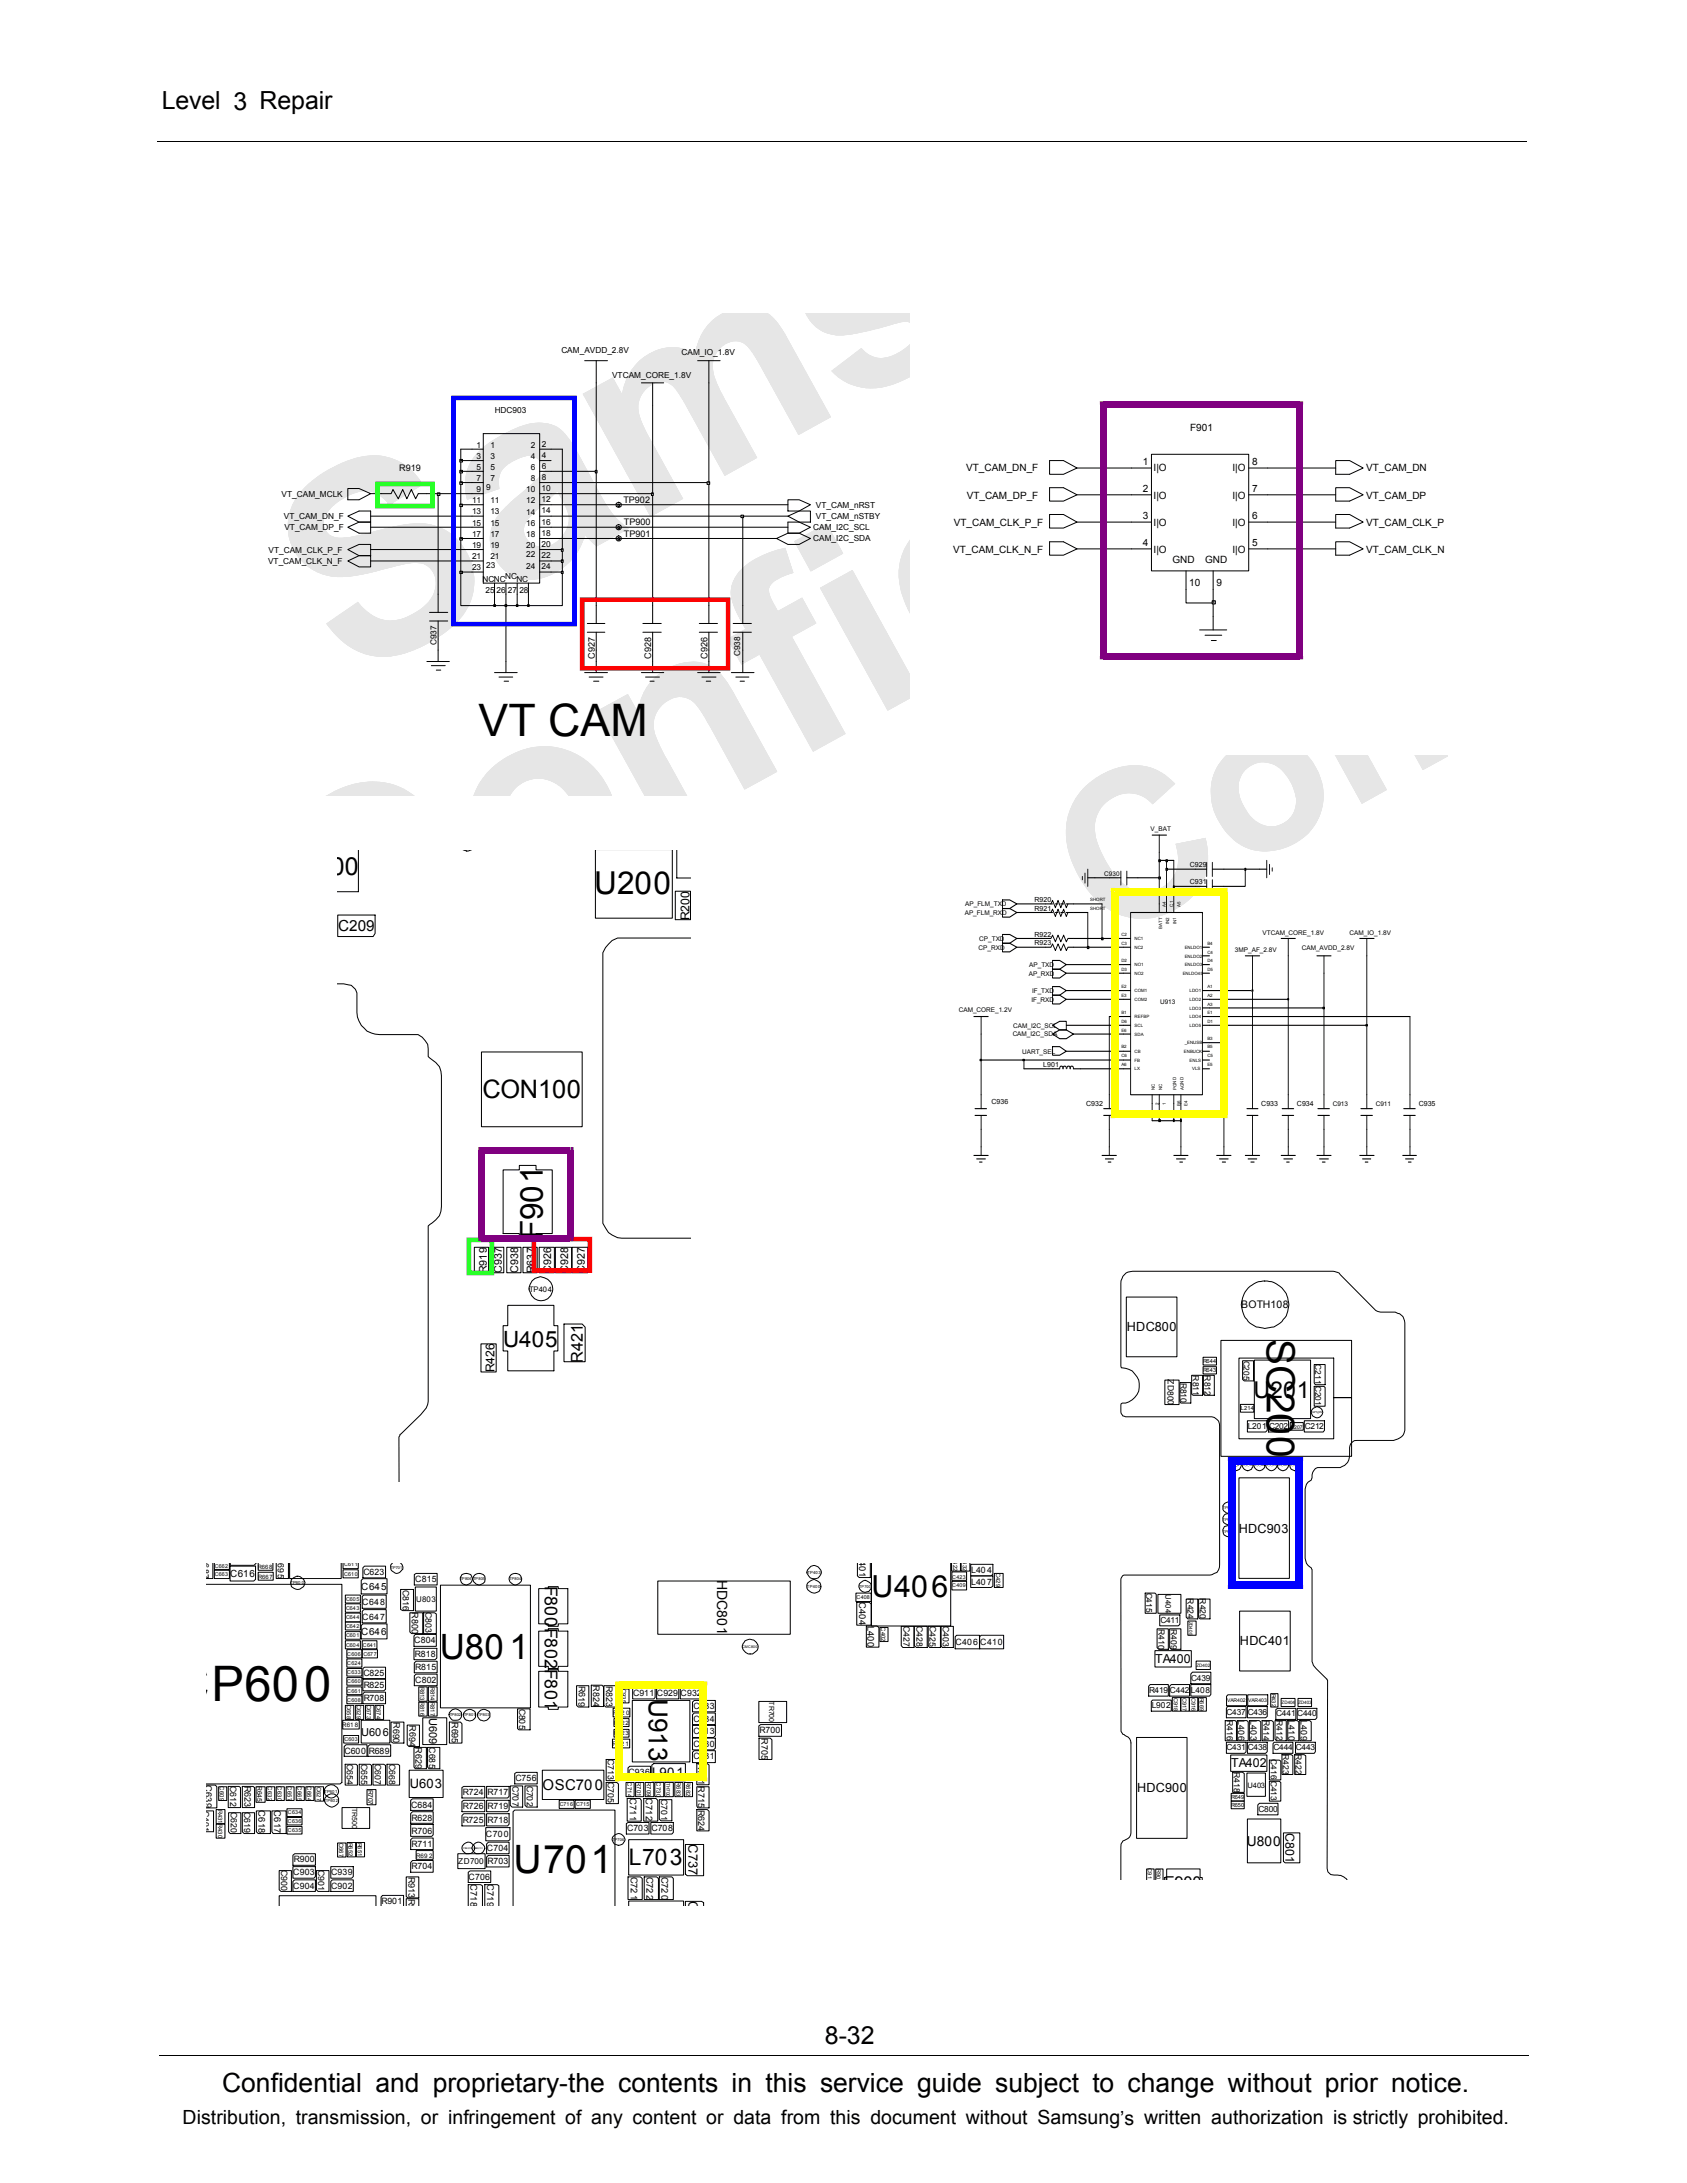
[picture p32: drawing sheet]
<svg xmlns="http://www.w3.org/2000/svg" width="216mm" height="279mm" viewBox="0 0 216 279" stroke-linecap="round" stroke-linejoin="round" font-family="sans-serif">
<defs><g id="words">
<text font-size="6.3" x="22.3" y="217.8">CP600</text>
<text font-size="5.7" x="61.3" y="94.2">VT CAM</text>
<g font-size="5">
<text x="162.1" y="171.4" transform="rotate(90 162.1 171.4)">S</text>
<text x="162.1" y="174.7" transform="rotate(90 162.1 174.7)">C200</text>
<text x="65.7" y="239.8">U701</text>
</g>
<text font-size="4.5" x="56.3" y="212.3">U801</text>
<g font-size="4">
<text x="76.1" y="114.4">U200</text>
<text x="69.5" y="158.6" transform="rotate(-90 69.5 158.6)">F901</text>
</g>
<text font-size="3.9" x="111.5" y="204.4">U406</text>
<g font-size="3.4">
<text x="83.1" y="217.5" transform="rotate(90 83.1 217.5)">U913</text>
<text x="28.4" y="267.7">Confidential and proprietary-the contents in this service guide subject to change without prior notice.</text>
</g>
<text font-size="3.3" x="61.7" y="140.6">CON100</text>
<g font-size="3.2">
<text x="20.7" y="14">Level 3 Repair</text>
<text x="42.3" y="112">00</text>
<text x="105.6" y="261.6">8-32</text>
</g>
<text font-size="3" x="160.4" y="178.9">U201</text>
<g font-size="2.9">
<text x="64.4" y="172.3">U405</text>
<text x="80.5" y="238.7">L703</text>
</g>
<text font-size="2.5" x="23.4" y="271.9">Distribution, transmission, or infringement of any content or data from this document without Samsung’s written authorization is strictly prohibited.</text>
<text font-size="2.3" x="69.7" y="203" transform="rotate(90 69.7 203)">F800F802F801</text>
<g font-size="2.1">
<text x="74.6" y="174.4" transform="rotate(-90 74.6 174.4)">R421</text>
<text x="149" y="241.6">F900</text>
</g>
<text font-size="2" x="43.3" y="119.2">C209</text>
<text font-size="1.9" x="69.4" y="229.2">OSC700</text>
<g font-size="1.8">
<text x="91.8" y="202.2" transform="rotate(90 91.8 202.2)">HDC801</text>
<text x="159.6" y="236.2">U800</text>
</g>
<g font-size="1.7">
<text x="83.5" y="227.4">L901</text>
<text x="52.5" y="228.9">U603</text>
<text x="88.1" y="236.1" transform="rotate(90 88.1 236.1)">C737</text>
<text x="88.1" y="243.4" transform="rotate(90 88.1 243.4)">C</text>
</g>
<g font-size="1.6">
<text x="88.2" y="117.7" transform="rotate(-90 88.2 117.7)">R200</text>
<text x="144.2" y="170.3">HDC800</text>
<text x="63.3" y="175.6" transform="rotate(-90 63.3 175.6)">R426</text>
<text x="158.6" y="196.2">HDC903</text>
<text x="147.8" y="212.9">TA400</text>
<text x="158.7" y="210.6">HDC401</text>
<text x="157.6" y="226.2">TA402</text>
<text x="145.5" y="229.4">HDC900</text>
<text x="164.5" y="234.6" transform="rotate(90 164.5 234.6)">C801</text>
</g>
<g font-size="1.4">
<text x="62.3" y="162.9" transform="rotate(-90 62.3 162.9)">R919</text>
<text x="64.2" y="162.9" transform="rotate(-90 64.2 162.9)">C937</text>
<text x="66.3" y="162.9" transform="rotate(-90 66.3 162.9)">C938</text>
<text x="68.4" y="162.9" transform="rotate(-90 68.4 162.9)">R637</text>
<text x="70.5" y="162.9" transform="rotate(-90 70.5 162.9)">C926</text>
<text x="72.7" y="162.9" transform="rotate(-90 72.7 162.9)">C928</text>
<text x="74.9" y="162.9" transform="rotate(-90 74.9 162.9)">C927</text>
<text x="54.9" y="219.9" transform="rotate(90 54.9 219.9)">U609</text>
<text x="46.2" y="222.2">U606</text>
</g>
<g font-size="1.3">
<text x="146.3" y="59.5">1</text>
<text x="152.3" y="55.2">F901</text>
<text x="160.3" y="59.5">8</text>
<text x="123.7" y="60.3">VT_CAM_DN_F</text>
<text x="123.7" y="63.8">VT_CAM_DP_F</text>
<text x="146.3" y="62.9">2</text>
<text x="147.6" y="60.3">I|O</text>
<text x="147.6" y="63.8">I|O</text>
<text x="157.7" y="63.8">I|O</text>
<text x="157.7" y="60.3">I|O</text>
<text x="160.3" y="62.9">7</text>
<text x="174.9" y="60.3">VT_CAM_DN</text>
<text x="174.9" y="63.8">VT_CAM_DP</text>
<text x="122" y="70.7">VT_CAM_CLK_N_F</text>
<text x="122.1" y="67.3">VT_CAM_CLK_P_F</text>
<text x="146.3" y="66.4">3</text>
<text x="146.3" y="69.8">4</text>
<text x="147.6" y="67.3">I|O</text>
<text x="147.6" y="70.7">I|O</text>
<text x="157.7" y="70.7">I|O</text>
<text x="157.7" y="67.3">I|O</text>
<text x="160.3" y="66.4">6</text>
<text x="160.3" y="69.8">5</text>
<text x="174.9" y="70.7">VT_CAM_CLK_N</text>
<text x="174.9" y="67.3">VT_CAM_CLK_P</text>
<text x="150" y="72">GND</text>
<text x="152.2" y="75.1">10</text>
<text x="154.2" y="72">GND</text>
<text x="155.7" y="75.1">9</text>
<text x="158.9" y="167.4">BOTH108</text>
<text x="29.4" y="201.8">C616</text>
<text x="46.2" y="203.5">C645</text>
<text x="46.2" y="209.3">C646</text>
</g>
<g font-size="1.2">
<text x="51.1" y="60.3">R919</text>
<text x="79.8" y="64.4">TP902</text>
<text x="79.8" y="67.2">TP900</text>
<text x="79.8" y="68.7">TP901</text>
<text x="76.1" y="84.3" transform="rotate(-90 76.1 84.3)">C927</text>
<text x="83.3" y="84.3" transform="rotate(-90 83.3 84.3)">C928</text>
<text x="90.6" y="84.3" transform="rotate(-90 90.6 84.3)">C926</text>
<text x="25.9" y="200.1" transform="rotate(90 25.9 200.1)">687</text>
<text x="110" y="199.8" transform="rotate(90 110 199.8)">401</text>
<text x="52.7" y="206.4" transform="rotate(90 52.7 206.4)">R800</text>
<text x="110" y="205" transform="rotate(90 110 205)">C404</text>
<text x="111" y="208" transform="rotate(90 111 208)">L400</text>
<text x="74.1" y="215.8" transform="rotate(90 74.1 215.8)">R619</text>
<text x="75.9" y="215.7" transform="rotate(90 75.9 215.7)">R824</text>
<text x="77.6" y="215.8" transform="rotate(90 77.6 215.8)">R823</text>
<text x="50.4" y="220.4" transform="rotate(90 50.4 220.4)">R690</text>
<text x="52.4" y="220.8" transform="rotate(90 52.4 220.8)">R694</text>
<text x="57.8" y="220.4" transform="rotate(90 57.8 220.4)">R695</text>
<text x="53.2" y="223.6" transform="rotate(90 53.2 223.6)">R629</text>
<text x="89.4" y="227.2" transform="rotate(90 89.4 227.2)">21 R715 R624</text>
<text x="89.4" y="225.7" transform="rotate(90 89.4 225.7)">R7</text>
<text x="97.5" y="222.4" transform="rotate(90 97.5 222.4)">R705</text>
<text x="26.2" y="228.4" transform="rotate(90 26.2 228.4)">C639</text>
<text x="31.3" y="228.6" transform="rotate(90 31.3 228.6)">R623 C619</text>
<text x="33.1" y="231.7" transform="rotate(90 33.1 231.7)">C618</text>
<text x="35.1" y="231.7" transform="rotate(90 35.1 231.7)">C617</text>
<text x="80.6" y="230.1" transform="rotate(90 80.6 230.1)">C711</text>
<text x="82.6" y="230.1" transform="rotate(90 82.6 230.1)">C712</text>
<text x="52.3" y="240.2" transform="rotate(90 52.3 240.2)">R913R9</text>
<text x="60.2" y="241.1" transform="rotate(90 60.2 241.1)">C718</text>
<text x="62.4" y="241.1" transform="rotate(90 62.4 241.1)">C719</text>
<text x="80.7" y="240.2" transform="rotate(90 80.7 240.2)">C721</text>
<text x="82.7" y="240.2" transform="rotate(90 82.7 240.2)">C722</text>
<text x="84.7" y="240.2" transform="rotate(90 84.7 240.2)">C720</text>
</g>
<g font-size="1.1">
<text x="71.8" y="45.1">CAM_AVDD_2.8V</text>
<text x="87.2" y="45.5">CAM_IO_1.8V</text>
<text x="63.3" y="52.9">HDC903</text>
<text x="78.3" y="48.3">VTCAM_CORE_1.8V</text>
<text x="61" y="57.3">1</text>
<text x="61" y="58.7">3</text>
<text x="62.8" y="57.3">1</text>
<text x="62.8" y="58.7">3</text>
<text x="67.9" y="57.3">2</text>
<text x="67.9" y="58.7">4</text>
<text x="69.4" y="57.2">2</text>
<text x="69.4" y="58.6">4</text>
<text x="36" y="63.6">VT_CAM_MCLK</text>
<text x="60.4" y="64.4">11</text>
<text x="60.4" y="65.8">13</text>
<text x="61" y="63">9</text>
<text x="61" y="61.6">7</text>
<text x="61" y="60.1">5</text>
<text x="62.2" y="62.7">9</text>
<text x="62.8" y="64.4">11</text>
<text x="62.8" y="65.8">13</text>
<text x="62.8" y="61.6">7</text>
<text x="62.8" y="60.1">5</text>
<text x="67.3" y="64.4">12</text>
<text x="67.3" y="63">10</text>
<text x="67.3" y="65.9">14</text>
<text x="67.9" y="61.6">8</text>
<text x="67.9" y="60.1">6</text>
<text x="69.3" y="62.9">10</text>
<text x="69.3" y="64.3">12</text>
<text x="69.3" y="65.7">14</text>
<text x="69.4" y="61.5">8</text>
<text x="69.4" y="60">6</text>
<text x="104.4" y="65">VT_CAM_nRST</text>
<text x="34.4" y="70.7">VT_CAM_CLK_P_F</text>
<text x="36.3" y="66.5">VT_CAM_DN_F</text>
<text x="36.4" y="67.9">VT_CAM_DP_F</text>
<text x="60.4" y="68.7">17</text>
<text x="60.4" y="70.1">19</text>
<text x="60.4" y="71.6">21</text>
<text x="60.4" y="67.3">15</text>
<text x="62.8" y="70.1">19</text>
<text x="62.8" y="67.3">15</text>
<text x="62.8" y="71.6">21</text>
<text x="62.8" y="68.7">17</text>
<text x="67.3" y="67.3">16</text>
<text x="67.3" y="70.1">20</text>
<text x="67.3" y="71.4">22</text>
<text x="67.3" y="68.7">18</text>
<text x="69.3" y="68.6">18</text>
<text x="69.3" y="70">20</text>
<text x="69.3" y="71.5">22</text>
<text x="69.3" y="67.2">16</text>
<text x="104.1" y="67.9">CAM_I2C_SCL</text>
<text x="104.1" y="69.3">CAM_I2C_SDA</text>
<text x="104.4" y="66.5">VT_CAM_nSTBY</text>
<text x="34.3" y="72.2">VT_CAM_CLK_N_F</text>
<text x="60.4" y="73">23</text>
<text x="61.7" y="74.4">NCNC</text>
<text x="62.1" y="75.9">25</text>
<text x="62.2" y="72.7">23</text>
<text x="63.5" y="75.9">26 27</text>
<text x="64.6" y="74.1">NC</text>
<text x="66.1" y="74.4">NC</text>
<text x="66.5" y="75.9">28</text>
<text x="67.3" y="72.8">24</text>
<text x="69.3" y="72.9">24</text>
<text x="55.9" y="82.6" transform="rotate(-90 55.9 82.6)">C937</text>
<text x="94.7" y="84" transform="rotate(-90 94.7 84)">C938</text>
<text x="149.4" y="176.5" transform="rotate(90 149.4 176.5)">ZD800</text>
<text x="151.1" y="177" transform="rotate(90 151.1 177)">R810</text>
<text x="152.7" y="176" transform="rotate(90 152.7 176)">R811</text>
<text x="154.2" y="176" transform="rotate(90 154.2 176)">R812</text>
<text x="159.2" y="174.1" transform="rotate(90 159.2 174.1)">C205</text>
<text x="168.3" y="174.6" transform="rotate(90 168.3 174.6)">C211 C201</text>
<text x="159.7" y="182.9">L201 C202</text>
<text x="167" y="182.9">C212</text>
<text x="35.5" y="200.1" transform="rotate(90 35.5 200.1)">695</text>
<text x="46.5" y="201.6">C623</text>
<text x="51.5" y="203.5" transform="rotate(90 51.5 203.5)">C816</text>
<text x="53.1" y="202.5">C815</text>
<text x="124.3" y="201.3">L404</text>
<text x="124.3" y="202.9">L407</text>
<text x="146.7" y="203.9" transform="rotate(90 146.7 203.9)">C415</text>
<text x="46.4" y="207.3">C647</text>
<text x="46.4" y="205.4">C648</text>
<text x="54.5" y="206.4" transform="rotate(90 54.5 206.4)">C803</text>
<text x="115.6" y="208.1" transform="rotate(90 115.6 208.1)">C427</text>
<text x="117.3" y="208.1" transform="rotate(90 117.3 208.1)">C428</text>
<text x="119" y="208.1" transform="rotate(90 119 208.1)">C425</text>
<text x="120.7" y="208.1" transform="rotate(90 120.7 208.1)">C403</text>
<text x="148.3" y="208.5" transform="rotate(90 148.3 208.5)">R410</text>
<text x="148.5" y="207.8">C411</text>
<text x="149.9" y="208.5" transform="rotate(90 149.9 208.5)">R409</text>
<text x="152" y="204.6" transform="rotate(90 152 204.6)">R424</text>
<text x="153.5" y="204.6" transform="rotate(90 153.5 204.6)">R420</text>
<text x="46.5" y="214.5">C825</text>
<text x="53" y="210.3">C804</text>
<text x="53.1" y="212.1">R818</text>
<text x="53.1" y="215.4">C802</text>
<text x="53.1" y="213.8">R815</text>
<text x="122.3" y="210.5">C406 C410</text>
<text x="152.5" y="215.1">C439</text>
<text x="46.5" y="217.7">R708</text>
<text x="46.5" y="216">R825</text>
<text x="66.5" y="218.7" transform="rotate(90 66.5 218.7)">C805</text>
<text x="81" y="217.1">C911 C929 C932</text>
<text x="88.8" y="222">C913</text>
<text x="88.8" y="218.8">C933</text>
<text x="88.8" y="220.4">C934</text>
<text x="97.2" y="221.8">R700</text>
<text x="147.1" y="216.7">R419 C442 L408</text>
<text x="147.4" y="218.7">L902</text>
<text x="157" y="219.5">C437 C436</text>
<text x="157" y="220.2" transform="rotate(90 157 220.2)">R416</text>
<text x="158.5" y="220.2" transform="rotate(90 158.5 220.2)">L406</text>
<text x="160" y="220.2" transform="rotate(90 160 220.2)">L403</text>
<text x="161.7" y="220.2" transform="rotate(90 161.7 220.2)">R414</text>
<text x="163.3" y="219.7">C441 C440</text>
<text x="163.4" y="220.2" transform="rotate(90 163.4 220.2)">R412</text>
<text x="164.9" y="220.2" transform="rotate(90 164.9 220.2)">L410</text>
<text x="166.5" y="220.2" transform="rotate(90 166.5 220.2)">L409</text>
<text x="44.1" y="224.5">C600 R689</text>
<text x="44.4" y="225.7" transform="rotate(90 44.4 225.7)">C654</text>
<text x="46.2" y="225.7" transform="rotate(90 46.2 225.7)">C655</text>
<text x="48" y="225.7" transform="rotate(90 48 225.7)">C607</text>
<text x="49.8" y="225.7" transform="rotate(90 49.8 225.7)">C668</text>
<text x="54.9" y="223.6" transform="rotate(90 54.9 223.6)">C685</text>
<text x="66" y="227.9">C756</text>
<text x="77.8" y="225.1" transform="rotate(90 77.8 225.1)">C713 C705</text>
<text x="80.5" y="227.2">C936</text>
<text x="88.8" y="223.6">C930</text>
<text x="88.8" y="225.2">C931</text>
<text x="157" y="224">C431 C438</text>
<text x="157.9" y="226.8" transform="rotate(90 157.9 226.8)">R418</text>
<text x="162.6" y="225.2" transform="rotate(90 162.6 225.2)">C416C413</text>
<text x="163" y="224">C444 C443</text>
<text x="164.2" y="224.5" transform="rotate(90 164.2 224.5)">R423</text>
<text x="165.8" y="224.5" transform="rotate(90 165.8 224.5)">R422</text>
<text x="26" y="231.8" transform="rotate(90 26 231.8)">C401</text>
<text x="29.4" y="228.6" transform="rotate(90 29.4 228.6)">C612 C620</text>
<text x="52.6" y="231.4">C684</text>
<text x="52.7" y="233">R628</text>
<text x="59.2" y="229.7">R724 R717</text>
<text x="59.2" y="233.3">R725 R718</text>
<text x="59.2" y="231.5">R726 R719</text>
<text x="65.6" y="228.5" transform="rotate(90 65.6 228.5)">C707</text>
<text x="67.4" y="228.5" transform="rotate(90 67.4 228.5)">C702</text>
<text x="84.6" y="230.3" transform="rotate(90 84.6 230.3)">C701</text>
<text x="161.1" y="231.9">C800</text>
<text x="36" y="239.4" transform="rotate(90 36 239.4)">C900</text>
<text x="37.5" y="240">C903</text>
<text x="37.6" y="238.4">R900</text>
<text x="40.7" y="239.4" transform="rotate(90 40.7 239.4)">C901</text>
<text x="42.4" y="240">C939</text>
<text x="52.7" y="234.7">R706</text>
<text x="52.7" y="236.4">R711</text>
<text x="52.7" y="239.3">R704</text>
<text x="62.2" y="235.2">C700</text>
<text x="62.3" y="236.9">C704</text>
<text x="80.3" y="234.3">C703 C708</text>
<text x="37.5" y="241.7">C904</text>
<text x="42.4" y="241.7">C902</text>
<text x="48.8" y="243.7">R901</text>
<text x="60" y="240.6">C706</text>
</g>
<g font-size="1">
<text x="67.7" y="165.3">TP404</text>
<text x="53.3" y="205.1">U803</text>
<text x="149.1" y="204.1" transform="rotate(90 149.1 204.1)">U404</text>
<text x="159.6" y="228.8">U403</text>
<text x="58.6" y="238.6">ZD700 R703</text>
</g>
<g font-size=".9">
<text x="152.3" y="111">C929</text>
<text x="152.3" y="113.2">C931</text>
<text x="132.4" y="116.5">R921</text>
<text x="132.4" y="115.4">R920</text>
<text x="132.4" y="119.9">R922</text>
<text x="132.4" y="121">R923</text>
<text x="133.5" y="136.5">L901</text>
<text x="126.9" y="141.2">C936</text>
<text x="139" y="141.5">C932</text>
<text x="161.4" y="141.5">C933</text>
<text x="166" y="141.5">C934</text>
<text x="181.6" y="141.5">C935</text>
<text x="98.4" y="217.8" transform="rotate(90 98.4 217.8)">TR700</text>
<text x="32.9" y="228.6" transform="rotate(90 32.9 228.6)">R645</text>
<text x="45.1" y="231.4" transform="rotate(90 45.1 231.4)">TR500</text>
<text x="47.1" y="229" transform="rotate(90 47.1 229)">R707</text>
</g>
<g font-size=".8">
<text x="147.3" y="106.3">V_BAT</text>
<text x="141.3" y="112.1">C930</text>
<text x="123.5" y="117.1">AP_FLM_RXD</text>
<text x="123.5" y="116">AP_FLM_TXD</text>
<text x="161.6" y="119.7">VTCAM_CORE_1.8V</text>
<text x="172.7" y="119.7">CAM_IO_1.8V</text>
<text x="125.2" y="121.6">CP_RXD</text>
<text x="125.3" y="120.4">CP_TXD</text>
<text x="131.7" y="124.9">AP_RXD</text>
<text x="131.7" y="123.8">AP_TXD</text>
<text x="158.1" y="121.9">3MP_AF_2.8V</text>
<text x="166.6" y="121.6">CAM_AVDD_2.8V</text>
<text x="122.7" y="129.6">CAM_CORE_1.2V</text>
<text x="129.7" y="131.6">CAM_I2C_SCL</text>
<text x="132" y="128.2">IF_RXD</text>
<text x="132.1" y="127.1">IF_TXD</text>
<text x="148.5" y="128.5">U913</text>
<text x="129.6" y="132.7">CAM_I2C_SDA</text>
<text x="130.8" y="134.9">UART_SEL</text>
<text x="170.6" y="141.5">C913</text>
<text x="176.1" y="141.5">C911</text>
<text x="33" y="200.8">R668</text>
<text x="33" y="202">R667</text>
<text x="122" y="199.8" transform="rotate(90 122 199.8)">422</text>
<text x="123.2" y="199.8" transform="rotate(90 123.2 199.8)">432</text>
<text x="127.5" y="201.3" transform="rotate(90 127.5 201.3)">C429</text>
<text x="112.8" y="208.3" transform="rotate(90 112.8 208.3)">C402</text>
<text x="53.8" y="215.9" transform="rotate(90 53.8 215.9)">R813 R816</text>
<text x="55.1" y="215.9" transform="rotate(90 55.1 215.9)">R814 R817</text>
<text x="43.8" y="221">R61 8</text>
<text x="44.4" y="218.2" transform="rotate(90 44.4 218.2)">C658</text>
<text x="45.7" y="218.2" transform="rotate(90 45.7 218.2)">C629</text>
<text x="46.9" y="218.2" transform="rotate(90 46.9 218.2)">C673</text>
<text x="48.2" y="218.2" transform="rotate(90 48.2 218.2)">C674</text>
<text x="78.5" y="219.5">R92 0</text>
<text x="78.6" y="220.7">R922</text>
<text x="79.6" y="216.1" transform="rotate(90 79.6 216.1)">C935</text>
<text x="78.4" y="223.5">R92 1</text>
<text x="78.6" y="222.1">R923</text>
<text x="27.9" y="231.6" transform="rotate(90 27.9 231.6)">R431R430</text>
<text x="28.2" y="228.6" transform="rotate(90 28.2 228.6)">C609</text>
<text x="34.3" y="228.6" transform="rotate(90 34.3 228.6)">C632</text>
<text x="35.5" y="228.6" transform="rotate(90 35.5 228.6)">C630</text>
<text x="36.8" y="228.6" transform="rotate(90 36.8 228.6)">C657</text>
<text x="38.1" y="228.6" transform="rotate(90 38.1 228.6)">C665</text>
<text x="39.3" y="228.6" transform="rotate(90 39.3 228.6)">C664</text>
<text x="40.5" y="228.7" transform="rotate(90 40.5 228.7)">C627</text>
<text x="80.3" y="228.1" transform="rotate(90 80.3 228.1)">C714</text>
<text x="81.5" y="228.1" transform="rotate(90 81.5 228.1)">R701</text>
<text x="82.8" y="228.1" transform="rotate(90 82.8 228.1)">R709</text>
<text x="84" y="228.1" transform="rotate(90 84 228.1)">C730</text>
<text x="86.6" y="228.1" transform="rotate(90 86.6 228.1)">R683</text>
<text x="87.8" y="228.1" transform="rotate(90 87.8 228.1)">R682</text>
<text x="43.4" y="235.9" transform="rotate(90 43.4 235.9)">C667</text>
<text x="44.6" y="235.9" transform="rotate(90 44.6 235.9)">R652</text>
<text x="45.8" y="235.9" transform="rotate(90 45.8 235.9)">R651</text>
<text x="53.3" y="237.8">R69 2</text>
</g>
<g font-size=".7">
<text x="154" y="175.6">R643</text>
<text x="154" y="174.4">R644</text>
<text x="158.8" y="180.5">L214</text>
<text x="165.1" y="182.8">C207</text>
<text x="27.5" y="200.7">C662</text>
<text x="27.5" y="201.7">C663</text>
<text x="44" y="201.7">C610</text>
<text x="44" y="200.5">C611</text>
<text x="121.9" y="202">C423</text>
<text x="121.9" y="203.2">C409</text>
<text x="44.3" y="209.6">C601</text>
<text x="44.3" y="204.9">C605</text>
<text x="44.3" y="208.3">C642</text>
<text x="44.3" y="206">C643</text>
<text x="44.3" y="207.2">C644</text>
<text x="109.6" y="204.7">C408</text>
<text x="44.3" y="210.7">C604 C641</text>
<text x="44.4" y="213.1">C624</text>
<text x="44.4" y="214.3">C633</text>
<text x="44.4" y="215.5">C660</text>
<text x="44.4" y="211.9">C606 C677</text>
<text x="44.4" y="217.8">C608</text>
<text x="44.4" y="216.7">C661</text>
<text x="150.2" y="217.3" transform="rotate(90 150.2 217.3)">C918</text>
<text x="151.3" y="217.3" transform="rotate(90 151.3 217.3)">C917</text>
<text x="152.5" y="217.3" transform="rotate(90 152.5 217.3)">C916</text>
<text x="153.6" y="217.3" transform="rotate(90 153.6 217.3)">R669</text>
<text x="157.1" y="217.9">VAR402 VAR403</text>
<text x="162.8" y="216.8" transform="rotate(90 162.8 216.8)">R432</text>
<text x="44.1" y="222.9">C603</text>
<text x="36.8" y="232.2">C634</text>
<text x="36.8" y="233.3">C636</text>
<text x="71.6" y="231.2">C716 C715</text>
<text x="157.6" y="230.2">R649</text>
<text x="157.6" y="231.3">R650</text>
<text x="36.8" y="234.4">C635</text>
<text x="146.9" y="239.1" transform="rotate(90 146.9 239.1)">C91</text>
<text x="148" y="239.2" transform="rotate(90 148 239.2)">R90</text>
</g>
<g font-size=".6">
<text x="139.5" y="116.4">SHORT</text>
<text x="139.5" y="115.3">SHORT</text>
<text x="143.5" y="119.8">C2</text>
<text x="148.7" y="118.9" transform="rotate(-90 148.7 118.9)">BATT</text>
<text x="149.2" y="116" transform="rotate(-90 149.2 116)">A4</text>
<text x="149.6" y="118.3" transform="rotate(-90 149.6 118.3)">IN2</text>
<text x="150.2" y="116" transform="rotate(-90 150.2 116)">C1</text>
<text x="150.6" y="118.3" transform="rotate(-90 150.6 118.3)">IN1</text>
<text x="151.1" y="116" transform="rotate(-90 151.1 116)">A5</text>
<text x="143.5" y="124.2">D3</text>
<text x="143.5" y="120.9">C3</text>
<text x="143.5" y="123.1">D2</text>
<text x="145.2" y="123.7">NO1</text>
<text x="145.2" y="124.8">NO2</text>
<text x="145.2" y="120.3">NC1</text>
<text x="145.2" y="121.4">NC2</text>
<text x="151.4" y="124.8">ENLDO45</text>
<text x="151.6" y="123.7">ENLDO3</text>
<text x="151.6" y="122.6">ENLDO2</text>
<text x="151.6" y="121.4">ENLDO1</text>
<text x="154.5" y="123.1">D4</text>
<text x="154.5" y="124.2">D5</text>
<text x="154.5" y="122">C4</text>
<text x="154.5" y="120.9">B4</text>
<text x="143.5" y="126.5">E2</text>
<text x="143.5" y="127.6">E3</text>
<text x="143.5" y="130.9">D6</text>
<text x="143.5" y="129.8">B1</text>
<text x="145.2" y="127">COM1</text>
<text x="145.2" y="128.1">COM2</text>
<text x="145.2" y="131.4">SCL</text>
<text x="145.2" y="130.3">REFBP</text>
<text x="152.3" y="130.3">LDO4</text>
<text x="152.3" y="131.4">LDO5</text>
<text x="152.3" y="127">LDO1</text>
<text x="152.3" y="128.1">LDO2</text>
<text x="152.3" y="129.2">LDO3</text>
<text x="154.5" y="129.8">E1</text>
<text x="154.5" y="130.9">D1</text>
<text x="154.5" y="126.5">A1</text>
<text x="154.5" y="127.6">A2</text>
<text x="154.5" y="128.7">A3</text>
<text x="143.5" y="132">E6</text>
<text x="143.5" y="135.3">C6</text>
<text x="143.5" y="136.4">A6</text>
<text x="143.5" y="134.2">B2</text>
<text x="145.2" y="132.5">SDA</text>
<text x="145.2" y="135.9">FB</text>
<text x="145.2" y="137">LX</text>
<text x="145.2" y="134.8">CB</text>
<text x="151.5" y="134.8">ENBUCK</text>
<text x="151.6" y="133.7">_ENUSB</text>
<text x="152.3" y="135.9">ENLS</text>
<text x="152.6" y="137">VLS</text>
<text x="154.5" y="136.4">E5</text>
<text x="154.5" y="135.3">C5</text>
<text x="154.5" y="133.1">B3</text>
<text x="154.5" y="134.2">B5</text>
<text x="147.8" y="139.5" transform="rotate(-90 147.8 139.5)">NC</text>
<text x="148.3" y="141.4" transform="rotate(-90 148.3 141.4)">2</text>
<text x="148.7" y="139.5" transform="rotate(-90 148.7 139.5)">NC</text>
<text x="149.2" y="141.4" transform="rotate(-90 149.2 141.4)">1</text>
<text x="150.6" y="139.5" transform="rotate(-90 150.6 139.5)">PGND</text>
<text x="151.1" y="141.6" transform="rotate(-90 151.1 141.6)">B6</text>
<text x="151.5" y="139.5" transform="rotate(-90 151.5 139.5)">AGND</text>
<text x="152" y="141.6" transform="rotate(-90 152 141.6)">E4</text>
<text x="152.2" y="207.5" transform="rotate(90 152.2 207.5)">ZD405</text>
<text x="153.1" y="213.3">ZD402</text>
<text x="164" y="218.1">ZD404 ZD403</text>
<text x="85.3" y="228.2" transform="rotate(90 85.3 228.2)">TH700</text>
</g>
<g font-size=".5">
<text x="157.5" y="187.7">TP_IF</text>
<text x="156.5" y="194.6">TP900</text>
<text x="156.5" y="193.1">TP901</text>
<text x="156.5" y="196.2">TP902</text>
<text x="37.2" y="202.8">TP60 0</text>
<text x="50" y="200.8">TP701</text>
<text x="58.9" y="202.3">TP806 TP805</text>
<text x="65.2" y="202.3">TP804</text>
<text x="103.3" y="203.2">TP40 0</text>
<text x="103.4" y="201.4">TP403</text>
<text x="110" y="203.2">TP700</text>
<text x="95" y="210.9">CMC800</text>
<text x="57.6" y="219.6">TP802 TP801 TP803</text>
<text x="41.5" y="229.5">TP60 1</text>
<text x="41.6" y="230.6">TP602</text>
<text x="78.4" y="235.6">TP706</text>
</g>
<g font-size=".3">
<text x="167.9" y="180.8">GPS_EN</text>
<text x="159" y="187.6">TP_U_TXD TP_U_RXD TP_U_RTS</text>
<text x="163.6" y="187.6">GPS_nRST TP_U_CTS</text>
<text x="59.3" y="236.6">PREQ700PREQ701</text>
</g>
</g></defs>
<path d="M20.2 18.1h175.3M20.4 263h175.3" fill="none" stroke="#000" stroke-width=".13"/>
<g fill="#e6e6e6">
<path d="M39.1 62.3a14.3 14.3 0 0 1 8.6-4 7.1 7.1 0 0 1 6.4 3.7l-4.3 2.6a3.6 3.6 0 0 0-4.4-1.5 6.3 6.3 0 0 0-3.9 3.2 1.94 1.94 0 0 0 2.3 2.5l2.4-.3a35.5 35.5 0 0 1 7.2-1.5 6.9 6.9 0 0 1 6.6 4.3 7.4 7.4 0 0 1-2.2 9 15.9 15.9 0 0 1-7.8 3.7 8.2 8.2 0 0 1-7.3-3l-.9-1.2 4-2.8a5.2 5.2 0 0 0 4.6 2.4 7.3 7.3 0 0 0 5-3.1 2.77 2.77 0 0 0-1.6-4.2 11.2 11.2 0 0 0-4.2 .6 20.9 20.9 0 0 1-7 1.1 6.5 6.5 0 0 1-5.4-4.3 6.5 6.5 0 0 1 1.5-6.8zM61.1 58a15.4 15.4 0 0 1 7.1-3.8 4.5 4.5 0 0 1 4.8 2.2l.7 1.1 3 5.5a11.9 11.9 0 0 0 3.8 4.6l-4.1 2.3-1.5-1.4a7.6 7.6 0 0 1-7.8 5.7 5.2 5.2 0 0 1-4.2-3.6 5.2 5.2 0 0 1 1.5-5.3l2-1.9a26.1 26.1 0 0 0 3.4-3.2 2.92 2.92 0 0 0-1.7-1.8 4.9 4.9 0 0 0-4 2.1 3.5 3.5 0 0 0-.2 2.1l-4.1 1.4a6.2 6.2 0 0 1 1.3-6zM68.5 65.5a3.3 3.3 0 0 0-1.5 2.4 2.53 2.53 0 0 0 1.7 2 2.53 2.53 0 0 0 2.6-.6 3.5 3.5 0 0 0 1-4.6l-1-1.8zM74.6 50.4l3.8-2.1 1.2 2.2a6.6 6.6 0 0 1 7.6-5.9l1 .3 .7 .4a6.7 6.7 0 0 1 3.9-5.3h4.4a1.73 1.73 0 0 1 1.9 .8l.5 .7 .9 1.3 5.8 10.6-4.1 2.3-5-9a7.4 7.4 0 0 0-2.1-2.8 2.72 2.72 0 0 0-3.6 1.5 4.2 4.2 0 0 0 .3 3.7l.9 2 4.2 7.5-4.1 2.3-4.8-8.6a10.4 10.4 0 0 0-2.1-3.1 2.21 2.21 0 0 0-2.9 .3 3.4 3.4 0 0 0-1 4.3l.9 1.9 4.5 8.1-4.2 2.3zM102.6 40h13.8v8.2a8.2 8.2 0 0 1-8 .8 6.9 6.9 0 0 1-2-1.5l3.8-2.9a3.3 3.3 0 0 0 4.4 .8l1.1-.7a1.15 1.15 0 0 0 .7-1.2v-2.2a2.8 2.8 0 0 0-1.8 .1l-3.2 .9a18.3 18.3 0 0 1-4.3 .6 4.9 4.9 0 0 1-4.1-2.9zM116.4 40v.3z"/>
<path d="M36.3 101.8h5.4a10.4 10.4 0 0 1 9.5-1.1l1.1 .6a2.66 2.66 0 0 0 2.2 .5h-13.4h18.8zM62.5 98.7a9.7 9.7 0 0 1 9.7-2.8 9.6 9.6 0 0 1 6.1 5.9h.7h-18.8h.3l.1-.1 .8-1.6zM64.8 101.8h9.6h-1.7a4.4 4.4 0 0 0-6.2-1.4 3.8 3.8 0 0 0-1.1 1.3l-.2 .1zM76.5 91l3.8-2.2 1.3 2.3a7.2 7.2 0 0 1 8.4-6.2 6.4 6.4 0 0 1 3.6 3.3l5.9 10.6-4.2 2.2-4.4-8a11.2 11.2 0 0 0-2.4-3.4 2.78 2.78 0 0 0-3.4 .3 3.8 3.8 0 0 0-.9 5.1l1.2 2.2 3.9 4.6h-4.1zM94.9 72.8a11 11 0 0 1 5.6-2.7l1 3.2-1 .4-1.2 .6a1.54 1.54 0 0 0-.6 2.2l.8 1.7 3.2-1.7 1.8 3.3-3.2 1.7 6.9 12.4-4.1 2.3-6.9-12.4-2.3 1.2-1.8-3.2 2.3-1.3a13.4 13.4 0 0 1-1.8-4 4.1 4.1 0 0 1 1.3-3.7zM101.6 69.3l4.2-2.3 2.1 3.8-4.1 2.3zM104.9 75.2l4.2-2.2 7.3 15.7-2.8 2.3zM116.4 56.7v27.7v-6a9.8 9.8 0 0 1-1.2-6.6 7.6 7.6 0 0 1 1.2-2.7zM116.4 69.2v10.9zM116.4 55.6v18.7zM116.4 59.4v5.9zM116.4 45v22zM116.4 40v15.5zM116.4 40v11.2zM116.4 40v5.7zM116.4 40v1.5z"/>
<path d="M39.1 62.3a14.3 14.3 0 0 1 8.6-4 7.1 7.1 0 0 1 6.4 3.7l-4.3 2.6a3.6 3.6 0 0 0-4.4-1.5 6.3 6.3 0 0 0-3.9 3.2 1.94 1.94 0 0 0 2.3 2.5l2.4-.3a35.5 35.5 0 0 1 7.2-1.5 6.9 6.9 0 0 1 6.6 4.3 7.4 7.4 0 0 1-2.2 9 15.9 15.9 0 0 1-7.8 3.7 8.2 8.2 0 0 1-7.3-3l-.9-1.2 4-2.8a5.2 5.2 0 0 0 4.6 2.4 7.3 7.3 0 0 0 5-3.1 2.77 2.77 0 0 0-1.6-4.2 11.2 11.2 0 0 0-4.2 .6 20.9 20.9 0 0 1-7 1.1 6.5 6.5 0 0 1-5.4-4.3 6.5 6.5 0 0 1 1.5-6.8zM61.1 58a15.4 15.4 0 0 1 7.1-3.8 4.5 4.5 0 0 1 4.8 2.2l.7 1.1 3 5.5a11.9 11.9 0 0 0 3.8 4.6l-4.1 2.3-1.5-1.4a7.6 7.6 0 0 1-7.8 5.7 5.2 5.2 0 0 1-4.2-3.6 5.2 5.2 0 0 1 1.5-5.3l2-1.9a26.1 26.1 0 0 0 3.4-3.2 2.92 2.92 0 0 0-1.7-1.8 4.9 4.9 0 0 0-4 2.1 3.5 3.5 0 0 0-.2 2.1l-4.1 1.4a6.2 6.2 0 0 1 1.3-6zM68.5 65.5a3.3 3.3 0 0 0-1.5 2.4 2.53 2.53 0 0 0 1.7 2 2.53 2.53 0 0 0 2.6-.6 3.5 3.5 0 0 0 1-4.6l-1-1.8zM74.6 50.4l3.8-2.1 1.2 2.2a6.6 6.6 0 0 1 7.6-5.9l1 .3 .7 .4a6.7 6.7 0 0 1 3.9-5.3h4.4a1.73 1.73 0 0 1 1.9 .8l.5 .7 .9 1.3 5.8 10.6-4.1 2.3-5-9a7.4 7.4 0 0 0-2.1-2.8 2.72 2.72 0 0 0-3.6 1.5 4.2 4.2 0 0 0 .3 3.7l.9 2 4.2 7.5-4.1 2.3-4.8-8.6a10.4 10.4 0 0 0-2.1-3.1 2.21 2.21 0 0 0-2.9 .3 3.4 3.4 0 0 0-1 4.3l.9 1.9 4.5 8.1-4.2 2.3zM102.6 40h13.8v8.2a8.2 8.2 0 0 1-8 .8 6.9 6.9 0 0 1-2-1.5l3.8-2.9a3.3 3.3 0 0 0 4.4 .8l1.1-.7a1.15 1.15 0 0 0 .7-1.2v-2.2a2.8 2.8 0 0 0-1.8 .1l-3.2 .9a18.3 18.3 0 0 1-4.3 .6 4.9 4.9 0 0 1-4.1-2.9zM116.4 40v.3z"/>
<path d="M36.3 101.8h5.4a10.4 10.4 0 0 1 9.5-1.1l1.1 .6a2.66 2.66 0 0 0 2.2 .5h-13.4h18.8zM62.5 98.7a9.7 9.7 0 0 1 9.7-2.8 9.6 9.6 0 0 1 6.1 5.9h.7h-18.8h.3l.1-.1 .8-1.6zM64.8 101.8h9.6h-1.7a4.4 4.4 0 0 0-6.2-1.4 3.8 3.8 0 0 0-1.1 1.3l-.2 .1zM76.5 91l3.8-2.2 1.3 2.3a7.2 7.2 0 0 1 8.4-6.2 6.4 6.4 0 0 1 3.6 3.3l5.9 10.6-4.2 2.2-4.4-8a11.2 11.2 0 0 0-2.4-3.4 2.78 2.78 0 0 0-3.4 .3 3.8 3.8 0 0 0-.9 5.1l1.2 2.2 3.9 4.6h-4.1zM94.9 72.8a11 11 0 0 1 5.6-2.7l1 3.2-1 .4-1.2 .6a1.54 1.54 0 0 0-.6 2.2l.8 1.7 3.2-1.7 1.8 3.3-3.2 1.7 6.9 12.4-4.1 2.3-6.9-12.4-2.3 1.2-1.8-3.2 2.3-1.3a13.4 13.4 0 0 1-1.8-4 4.1 4.1 0 0 1 1.3-3.7zM101.6 69.3l4.2-2.3 2.1 3.8-4.1 2.3zM104.9 75.2l4.2-2.2 7.3 15.7-2.8 2.3zM116.4 56.7v27.7v-6a9.8 9.8 0 0 1-1.2-6.6 7.6 7.6 0 0 1 1.2-2.7zM116.4 69.2v10.9zM116.4 55.6v18.7zM116.4 59.4v5.9zM116.4 45v22zM116.4 40v15.5zM116.4 40v11.2zM116.4 40v5.7zM116.4 40v1.5z"/>
<path d="M39.1 62.3a14.3 14.3 0 0 1 8.6-4 7.1 7.1 0 0 1 6.4 3.7l-4.3 2.6a3.6 3.6 0 0 0-4.4-1.5 6.3 6.3 0 0 0-3.9 3.2 1.94 1.94 0 0 0 2.3 2.5l2.4-.3a35.5 35.5 0 0 1 7.2-1.5 6.9 6.9 0 0 1 6.6 4.3 7.4 7.4 0 0 1-2.2 9 15.9 15.9 0 0 1-7.8 3.7 8.2 8.2 0 0 1-7.3-3l-.9-1.2 4-2.8a5.2 5.2 0 0 0 4.6 2.4 7.3 7.3 0 0 0 5-3.1 2.77 2.77 0 0 0-1.6-4.2 11.2 11.2 0 0 0-4.2 .6 20.9 20.9 0 0 1-7 1.1 6.5 6.5 0 0 1-5.4-4.3 6.5 6.5 0 0 1 1.5-6.8zM61.1 58a15.4 15.4 0 0 1 7.1-3.8 4.5 4.5 0 0 1 4.8 2.2l.7 1.1 3 5.5a11.9 11.9 0 0 0 3.8 4.6l-4.1 2.3-1.5-1.4a7.6 7.6 0 0 1-7.8 5.7 5.2 5.2 0 0 1-4.2-3.6 5.2 5.2 0 0 1 1.5-5.3l2-1.9a26.1 26.1 0 0 0 3.4-3.2 2.92 2.92 0 0 0-1.7-1.8 4.9 4.9 0 0 0-4 2.1 3.5 3.5 0 0 0-.2 2.1l-4.1 1.4a6.2 6.2 0 0 1 1.3-6zM68.5 65.5a3.3 3.3 0 0 0-1.5 2.4 2.53 2.53 0 0 0 1.7 2 2.53 2.53 0 0 0 2.6-.6 3.5 3.5 0 0 0 1-4.6l-1-1.8zM74.6 50.4l3.8-2.1 1.2 2.2a6.6 6.6 0 0 1 7.6-5.9l1 .3 .7 .4a6.7 6.7 0 0 1 3.9-5.3h4.4a1.73 1.73 0 0 1 1.9 .8l.5 .7 .9 1.3 5.8 10.6-4.1 2.3-5-9a7.4 7.4 0 0 0-2.1-2.8 2.72 2.72 0 0 0-3.6 1.5 4.2 4.2 0 0 0 .3 3.7l.9 2 4.2 7.5-4.1 2.3-4.8-8.6a10.4 10.4 0 0 0-2.1-3.1 2.21 2.21 0 0 0-2.9 .3 3.4 3.4 0 0 0-1 4.3l.9 1.9 4.5 8.1-4.2 2.3zM102.6 40h13.8v8.2a8.2 8.2 0 0 1-8 .8 6.9 6.9 0 0 1-2-1.5l3.8-2.9a3.3 3.3 0 0 0 4.4 .8l1.1-.7a1.15 1.15 0 0 0 .7-1.2v-2.2a2.8 2.8 0 0 0-1.8 .1l-3.2 .9a18.3 18.3 0 0 1-4.3 .6 4.9 4.9 0 0 1-4.1-2.9zM116.4 40v.3z"/>
<path d="M36.3 101.8h5.4a10.4 10.4 0 0 1 9.5-1.1l1.1 .6a2.66 2.66 0 0 0 2.2 .5h-13.4h18.8zM62.5 98.7a9.7 9.7 0 0 1 9.7-2.8 9.6 9.6 0 0 1 6.1 5.9h.7h-18.8h.3l.1-.1 .8-1.6zM64.8 101.8h9.6h-1.7a4.4 4.4 0 0 0-6.2-1.4 3.8 3.8 0 0 0-1.1 1.3l-.2 .1zM76.5 91l3.8-2.2 1.3 2.3a7.2 7.2 0 0 1 8.4-6.2 6.4 6.4 0 0 1 3.6 3.3l5.9 10.6-4.2 2.2-4.4-8a11.2 11.2 0 0 0-2.4-3.4 2.78 2.78 0 0 0-3.4 .3 3.8 3.8 0 0 0-.9 5.1l1.2 2.2 3.9 4.6h-4.1zM94.9 72.8a11 11 0 0 1 5.6-2.7l1 3.2-1 .4-1.2 .6a1.54 1.54 0 0 0-.6 2.2l.8 1.7 3.2-1.7 1.8 3.3-3.2 1.7 6.9 12.4-4.1 2.3-6.9-12.4-2.3 1.2-1.8-3.2 2.3-1.3a13.4 13.4 0 0 1-1.8-4 4.1 4.1 0 0 1 1.3-3.7zM101.6 69.3l4.2-2.3 2.1 3.8-4.1 2.3zM104.9 75.2l4.2-2.2 7.3 15.7-2.8 2.3zM116.4 56.7v27.7v-6a9.8 9.8 0 0 1-1.2-6.6 7.6 7.6 0 0 1 1.2-2.7zM116.4 69.2v10.9zM116.4 55.6v18.7zM116.4 59.4v5.9zM116.4 45v22zM116.4 40v15.5zM116.4 40v11.2zM116.4 40v5.7zM116.4 40v1.5z"/>
<path d="M39.1 62.3a14.3 14.3 0 0 1 8.6-4 7.1 7.1 0 0 1 6.4 3.7l-4.3 2.6a3.6 3.6 0 0 0-4.4-1.5 6.3 6.3 0 0 0-3.9 3.2 1.94 1.94 0 0 0 2.3 2.5l2.4-.3a35.5 35.5 0 0 1 7.2-1.5 6.9 6.9 0 0 1 6.6 4.3 7.4 7.4 0 0 1-2.2 9 15.9 15.9 0 0 1-7.8 3.7 8.2 8.2 0 0 1-7.3-3l-.9-1.2 4-2.8a5.2 5.2 0 0 0 4.6 2.4 7.3 7.3 0 0 0 5-3.1 2.77 2.77 0 0 0-1.6-4.2 11.2 11.2 0 0 0-4.2 .6 20.9 20.9 0 0 1-7 1.1 6.5 6.5 0 0 1-5.4-4.3 6.5 6.5 0 0 1 1.5-6.8zM61.1 58a15.4 15.4 0 0 1 7.1-3.8 4.5 4.5 0 0 1 4.8 2.2l.7 1.1 3 5.5a11.9 11.9 0 0 0 3.8 4.6l-4.1 2.3-1.5-1.4a7.6 7.6 0 0 1-7.8 5.7 5.2 5.2 0 0 1-4.2-3.6 5.2 5.2 0 0 1 1.5-5.3l2-1.9a26.1 26.1 0 0 0 3.4-3.2 2.92 2.92 0 0 0-1.7-1.8 4.9 4.9 0 0 0-4 2.1 3.5 3.5 0 0 0-.2 2.1l-4.1 1.4a6.2 6.2 0 0 1 1.3-6zM68.5 65.5a3.3 3.3 0 0 0-1.5 2.4 2.53 2.53 0 0 0 1.7 2 2.53 2.53 0 0 0 2.6-.6 3.5 3.5 0 0 0 1-4.6l-1-1.8zM74.6 50.4l3.8-2.1 1.2 2.2a6.6 6.6 0 0 1 7.6-5.9l1 .3 .7 .4a6.7 6.7 0 0 1 3.9-5.3h4.4a1.73 1.73 0 0 1 1.9 .8l.5 .7 .9 1.3 5.8 10.6-4.1 2.3-5-9a7.4 7.4 0 0 0-2.1-2.8 2.72 2.72 0 0 0-3.6 1.5 4.2 4.2 0 0 0 .3 3.7l.9 2 4.2 7.5-4.1 2.3-4.8-8.6a10.4 10.4 0 0 0-2.1-3.1 2.21 2.21 0 0 0-2.9 .3 3.4 3.4 0 0 0-1 4.3l.9 1.9 4.5 8.1-4.2 2.3zM102.6 40h13.8v8.2a8.2 8.2 0 0 1-8 .8 6.9 6.9 0 0 1-2-1.5l3.8-2.9a3.3 3.3 0 0 0 4.4 .8l1.1-.7a1.15 1.15 0 0 0 .7-1.2v-2.2a2.8 2.8 0 0 0-1.8 .1l-3.2 .9a18.3 18.3 0 0 1-4.3 .6 4.9 4.9 0 0 1-4.1-2.9zM116.4 40v.3z"/>
<path d="M36.3 101.8h5.4a10.4 10.4 0 0 1 9.5-1.1l1.1 .6a2.66 2.66 0 0 0 2.2 .5h-13.4h18.8zM62.5 98.7a9.7 9.7 0 0 1 9.7-2.8 9.6 9.6 0 0 1 6.1 5.9h.7h-18.8h.3l.1-.1 .8-1.6zM64.8 101.8h9.6h-1.7a4.4 4.4 0 0 0-6.2-1.4 3.8 3.8 0 0 0-1.1 1.3l-.2 .1zM76.5 91l3.8-2.2 1.3 2.3a7.2 7.2 0 0 1 8.4-6.2 6.4 6.4 0 0 1 3.6 3.3l5.9 10.6-4.2 2.2-4.4-8a11.2 11.2 0 0 0-2.4-3.4 2.78 2.78 0 0 0-3.4 .3 3.8 3.8 0 0 0-.9 5.1l1.2 2.2 3.9 4.6h-4.1zM94.9 72.8a11 11 0 0 1 5.6-2.7l1 3.2-1 .4-1.2 .6a1.54 1.54 0 0 0-.6 2.2l.8 1.7 3.2-1.7 1.8 3.3-3.2 1.7 6.9 12.4-4.1 2.3-6.9-12.4-2.3 1.2-1.8-3.2 2.3-1.3a13.4 13.4 0 0 1-1.8-4 4.1 4.1 0 0 1 1.3-3.7zM101.6 69.3l4.2-2.3 2.1 3.8-4.1 2.3zM104.9 75.2l4.2-2.2 7.3 15.7-2.8 2.3zM116.4 56.7v27.7v-6a9.8 9.8 0 0 1-1.2-6.6 7.6 7.6 0 0 1 1.2-2.7zM116.4 69.2v10.9zM116.4 55.6v18.7zM116.4 59.4v5.9zM116.4 45v22zM116.4 40v15.5zM116.4 40v11.2zM116.4 40v5.7zM116.4 40v1.5z"/>
</g>
<g fill="none" stroke="#000" stroke-width=".13">
<path d="M60.4 57.5h1.4M60.4 58.9h1.4M61.8 55.5h7.3v19.1h-7.3zM69.1 58.9h1.4M69.1 57.5h1.4M74.8 46.2h2.9M76.3 46.2v2.8M82.1 49h2.8M83.5 49v2.9M89.3 46.2h2.9M90.7 46.2v2.8M44.5 67.5l1.5-.7h1.4v1.4h-1.4z"/>
<path d="M44.5 62.5h1.5l1.4 .7-1.4 .8h-1.5zM44.5 66.1l1.5-.7h1.4v1.4h-1.4zM44.5 70.3l1.5-.6h1.4v1.4h-1.4zM44.5 71.8l1.5-.7h1.4v1.5h-1.4zM48.9 63.2h1.2l.2-.5 .7 1.1 .5-1.1 .6 1.1 .5-1.1 .6 1.1 .3-.6h1.1M55 79.5h2.3M55 78.4h2.3M56.1 76.1v2.3M56.1 79.5v5.2M59 73.2v4.3h4.3M60.4 63.2h1.4M60.4 66.1h1.4"/>
<path d="M60.4 60.3h1.4M60.4 70.3h1.4M60.4 73.2h1.4M60.4 67.5h1.4M60.4 64.6h1.4M60.4 61.8h1.4M60.4 71.8h1.4M60.4 68.9h1.4M63.3 74.6v1.5M64.7 74.6v1.5M64.7 77.5v8.6M66.2 74.6v1.5"/>
<path d="M67.6 74.6v1.5M69.1 73.2h1.4M69.1 67.5h1.4M69.1 64.6h1.4M69.1 61.8h1.4M69.1 70.3h1.4M69.1 63.2h1.4M69.1 66.1h1.4M69.1 60.3h1.4M69.1 71.8h1.4M69.1 68.9h1.4M75.2 79.8h2.2"/>
<path d="M76.3 77.5v2.3M82.3 79.8h2.3M83.5 77.5v2.3M89.5 79.8h2.3M90.7 77.5v2.3M93.8 79.8h2.4M95.1 77.5v2.3M99.4 68.9l1.4-.7h1.5l1.4 .7-1.4 .8h-1.5zM100.8 64h1.5l1.4 .6-1.4 .8h-1.5zM100.8 66.1l1.5-.7h1.4v1.4h-1.4zM100.8 66.8h1.5l1.4 .7-1.4 .7h-1.5zM54.6 84.7h2.9"/>
<path d="M55.2 85.2h1.8M55.8 85.8h.6M63.3 86.1h2.9M63.9 86.7h1.7M64.5 87.2h.6M74.8 86.1h2.9M75.2 80.9h2.2M75.4 86.7h1.8M76 87.2h.6M76.3 80.9v5.2M82.1 86.1h2.8M82.3 80.9h2.3"/>
<path d="M82.6 86.7h1.8M83.2 87.2h.5M83.5 80.9v5.2M89.3 86.1h2.9M89.5 80.9h2.3M89.8 86.7h1.8M90.4 87.2h.6M90.7 80.9v5.2M93.6 86.1h2.9M93.8 80.9h2.4M94.2 86.7h1.6M94.7 87.2h.6"/>
<path d="M95.1 80.9v5.2"/>
<circle cx="79.2" cy="68.9" r=".34"/>
<circle cx="79.2" cy="64.6" r=".35"/>
<circle cx="79.2" cy="67.5" r=".34"/>
</g>
<path d="M63.2 77.4h.2v.2h-.2z" fill="#c3c3c3"/>
<path d="M63.2 77.4h.2v.2h-.2zM63.3 76.1v1.4h1.4" fill="none" stroke="#000" stroke-width=".13"/>
<path d="M64.6 77.4h.3v.2h-.3z" fill="#c3c3c3"/>
<path d="M64.6 77.4h.3v.2h-.3zM64.7 76.1v1.4h1.5" fill="none" stroke="#000" stroke-width=".13"/>
<path d="M66.1 77.4h.2v.2h-.2z" fill="#c3c3c3"/>
<path d="M66.1 77.4h.2v.2h-.2zM66.2 76.1v1.4h1.4" fill="none" stroke="#000" stroke-width=".13"/>
<path d="M67.5 77.4h.2v.2h-.2z" fill="#c3c3c3"/>
<path d="M56.1 63.2v12.9M67.5 77.4h.2v.2h-.2zM72 73.2v4.3h-4.4v-1.4M76.3 60.3v17.2M83.5 63.2v14.3M90.7 61.8v15.7M95.1 66.1v11.4" fill="none" stroke="#000" stroke-width=".13"/>
<path d="M58.8 73.1h.4v.3h-.4z" fill="#c3c3c3"/>
<path d="M58.8 73.1h.4v.3h-.4zM59 68.9v4.3h1.4M70.5 73.2h1.5" fill="none" stroke="#000" stroke-width=".13"/>
<path d="M71.8 73.1h.3v.3h-.3z" fill="#c3c3c3"/>
<path d="M47.4 71.8h13M70.5 71.8h1.5v1.4M71.8 73.1h.3v.3h-.3z" fill="none" stroke="#000" stroke-width=".13"/>
<path d="M71.8 71.6h.3v.4h-.3z" fill="#c3c3c3"/>
<path d="M47.4 70.3h13M70.5 70.3h1.5v1.5M71.8 71.6h.3v.4h-.3z" fill="none" stroke="#000" stroke-width=".13"/>
<path d="M71.8 70.2h.3v.4h-.3z" fill="#c3c3c3"/>
<path d="M72 57.5v12.8M71.8 70.2h.3v.4h-.3z" fill="none" stroke="#000" stroke-width=".13"/>
<path d="M58.8 68.8h.4v.3h-.4z" fill="#c3c3c3"/>
<path d="M58.8 68.8h.4v.3h-.4zM59 64.6v4.3h1.4M70.5 68.9h8.7" fill="none" stroke="#000" stroke-width=".13"/>
<path d="M79.1 68.8h.2v.3h-.2z" fill="#c3c3c3"/>
<path d="M47.4 67.5h13M70.5 67.5h8.7M79.1 68.8h.2v.3h-.2zM79.2 68.9h20.2" fill="none" stroke="#000" stroke-width=".13"/>
<path d="M79.1 67.4h.2v.3h-.2z" fill="#c3c3c3"/>
<path d="M47.4 66.1h13M70.5 66.1h24.6M79.1 67.4h.2v.3h-.2zM79.2 67.5h21.6" fill="none" stroke="#000" stroke-width=".13"/>
<path d="M94.8 65.9h.4v.4h-.4z" fill="#c3c3c3"/>
<path d="M94.8 65.9h.4v.4h-.4zM95.1 66.1h5.7" fill="none" stroke="#000" stroke-width=".13"/>
<path d="M58.8 64.5h.4v.3h-.4z" fill="#c3c3c3"/>
<path d="M58.8 64.5h.4v.3h-.4zM59 61.8v2.8h1.4M70.5 64.6h8.7" fill="none" stroke="#000" stroke-width=".13"/>
<path d="M79.1 64.5h.2v.3h-.2z" fill="#c3c3c3"/>
<path d="M47.4 63.2h1.5M54.6 63.2h1.5M79.1 64.5h.2v.3h-.2zM79.2 64.6h21.6" fill="none" stroke="#000" stroke-width=".13"/>
<path d="M56 63.1h.3v.3h-.3z" fill="#c3c3c3"/>
<path d="M56 63.1h.3v.3h-.3zM56.1 63.2h4.3M70.5 63.2h13" fill="none" stroke="#000" stroke-width=".13"/>
<path d="M83.4 63.1h.2v.3h-.2z" fill="#c3c3c3"/>
<path d="M83.5 51.9v11.3M83.4 63.1h.2v.3h-.2z" fill="none" stroke="#000" stroke-width=".13"/>
<path d="M58.8 61.7h.4v.3h-.4z" fill="#c3c3c3"/>
<path d="M58.8 61.7h.4v.3h-.4zM59 60.3v1.5h1.4M70.5 61.8h20.2" fill="none" stroke="#000" stroke-width=".13"/>
<path d="M90.5 61.7h.3v.3h-.3z" fill="#c3c3c3"/>
<path d="M90.7 49v12.8M90.5 61.7h.3v.3h-.3z" fill="none" stroke="#000" stroke-width=".13"/>
<path d="M58.8 60.2h.4v.3h-.4z" fill="#c3c3c3"/>
<path d="M59 58.9v1.4h1.4M58.8 60.2h.4v.3h-.4zM70.5 60.3h5.8" fill="none" stroke="#000" stroke-width=".13"/>
<path d="M76.2 60.2h.2v.3h-.2z" fill="#c3c3c3"/>
<path d="M76.3 49v11.3M76.2 60.2h.2v.3h-.2z" fill="none" stroke="#000" stroke-width=".13"/>
<path d="M58.8 58.8h.4v.3h-.4z" fill="#c3c3c3"/>
<g fill="none" stroke="#000" stroke-width=".13">
<path d="M58.8 58.8h.4v.3h-.4zM60.4 57.5h-1.4v1.4h1.4M70.5 57.5h1.5M134.3 58.9h1.8l1.7 1-1.7 .8h-1.8zM144.8 59.9h2.6M147.4 58.1h12.4v15h-12.4zM159.8 59.9h2.4M170.9 58.9h1.8l1.8 1-1.8 .8h-1.8zM134.3 62.4h1.8l1.7 .9-1.7 .8h-1.8zM134.3 65.8h1.8l1.7 1-1.7 .8h-1.8zM134.3 69.3h1.8l1.7 1-1.7 .8h-1.8zM144.8 70.3h2.6"/>
<path d="M144.8 63.3h2.6M144.8 66.8h2.6M151.8 73.1v4.1h3.5v3.4M155.3 73.1v2.4M159.8 70.3h2.4M159.8 63.3h2.4M159.8 66.8h2.4M170.9 69.3h1.8l1.8 1-1.8 .8h-1.8zM170.9 62.4h1.8l1.8 .9-1.8 .8h-1.8zM170.9 65.8h1.8l1.8 1-1.8 .8h-1.8zM153.5 80.6h3.5M154.2 81.3h2.2"/>
<path d="M155 82h.7"/>
</g>
<path d="M155.1 76.9h.4v.4h-.4z" fill="#c3c3c3"/>
<g fill="none" stroke="#000" stroke-width=".13">
<path d="M137.8 59.9h7M162.2 59.9h8.7M137.8 70.3h7M137.8 66.8h7M137.8 63.3h7M155.1 76.9h.4v.4h-.4zM155.3 75.5v1.7M162.2 70.3h8.7M162.2 66.8h8.7M162.2 63.3h8.7M43.2 117.1h4.8v2.4l-.2 .4h-4.6zM45.9 108.9v5.2h-2.7"/>
<path d="M59.5 108.9h.2h.4M76.2 108.9v8.6h9.8v-8.6M86.4 114.1h2v3.6h-2zM86.6 108.9v3.5h1.8M43.2 125.9h.8l1 .2 .5 .5 .2 .5v2.5a2.87 2.87 0 0 0 2.3 2.8h5.5l.5 .4 .7 .9 .1 1.5 1 .8 .4 .5 .3 1.2v16.7a2.2 2.2 0 0 1-1.2 2.1l-.5 .4v22.5l-.3 .8-.7 .9-2.6 2.5-.1 .3v5.7M61.6 134.6h12.9v9.6h-12.9zM88.4 120.1h-9.4a3.4 3.4 0 0 0-1.8 1.8v34.7l.3 .6a2.54 2.54 0 0 0 2.1 1.3h8.8M60.7 159.6h1.8v3.3h-1.8zM62.7 159.6h1.8v3.3h-1.8zM64.4 149.7h2.1v-.5h2.1v.5h2.1v8.2h-2.1v.5h-2.1v-.5h-2.1zM64.9 159.6h1.8v3.3h-1.8zM66.9 159.6h1.8v3.3h-1.8z"/>
<path d="M69 159.6h2v3.3h-2zM71.1 159.6h2.1v3.3h-2.1zM73.2 159.6h2v3.3h-2zM61.6 172h1.9v3.6h-1.9zM65 167.1h5.9v2.6h.5v3.2h-.5v2.6h-5.9v-2.6h-.6v-3.2h.6zM68.1 163.9a1.47 1.47 0 0 1 2.4 .2 1.49 1.49 0 0 1-.6 2.2 1.49 1.49 0 0 1-2.1-.9 1.2 1.2 0 0 1 .3-1.5zM72.2 169.5h2.3l.4 .4v4.4h-2.7z"/>
</g>
<g fill="#e6e6e6">
<path d="M138.8 100.8a9 9 0 0 1 8.2-2.6 7.5 7.5 0 0 1 3.4 2.1l-2.9 2.6a4.1 4.1 0 0 0-5.9-.2 4.5 4.5 0 0 0-1.1 5.2 12.7 12.7 0 0 0 3.6 5.5 4.2 4.2 0 0 0 5-.1 4.2 4.2 0 0 0 1.5-4.8l-.1-.5 3.8-.7a7.7 7.7 0 0 1-1.3 7 8.9 8.9 0 0 1-9.4 2.9 9.8 9.8 0 0 1-5.5-5 10.4 10.4 0 0 1-1.4-7.7 8.5 8.5 0 0 1 2.1-3.7zM156.8 96.8l.3-.2h10a5.3 5.3 0 0 1 1.9 3 7.1 7.1 0 0 1-6 9.3 6.3 6.3 0 0 1-6.5-3 7 7 0 0 1 .3-9.1zM159.3 98.6a3.6 3.6 0 0 0-.3 4.2 4.6 4.6 0 0 0 3.3 2.9 3.2 3.2 0 0 0 3.4-4.4 5.9 5.9 0 0 0-2.6-3.4 3.2 3.2 0 0 0-3.8 .7zM167.6 96.6h13.5l4.2 .2-3.2 1.8-3.4-2h-5.6h1.4l3 4.5-3.2 1.8zM180.5 96.6h5.9z"/>
<path d="M138.8 100.8a9 9 0 0 1 8.2-2.6 7.5 7.5 0 0 1 3.4 2.1l-2.9 2.6a4.1 4.1 0 0 0-5.9-.2 4.5 4.5 0 0 0-1.1 5.2 12.7 12.7 0 0 0 3.6 5.5 4.2 4.2 0 0 0 5-.1 4.2 4.2 0 0 0 1.5-4.8l-.1-.5 3.8-.7a7.7 7.7 0 0 1-1.3 7 8.9 8.9 0 0 1-9.4 2.9 9.8 9.8 0 0 1-5.5-5 10.4 10.4 0 0 1-1.4-7.7 8.5 8.5 0 0 1 2.1-3.7zM156.8 96.8l.3-.2h10a5.3 5.3 0 0 1 1.9 3 7.1 7.1 0 0 1-6 9.3 6.3 6.3 0 0 1-6.5-3 7 7 0 0 1 .3-9.1zM159.3 98.6a3.6 3.6 0 0 0-.3 4.2 4.6 4.6 0 0 0 3.3 2.9 3.2 3.2 0 0 0 3.4-4.4 5.9 5.9 0 0 0-2.6-3.4 3.2 3.2 0 0 0-3.8 .7zM167.6 96.6h13.5l4.2 .2-3.2 1.8-3.4-2h-5.6h1.4l3 4.5-3.2 1.8zM180.5 96.6h5.9z"/>
<path d="M138.8 100.8a9 9 0 0 1 8.2-2.6 7.5 7.5 0 0 1 3.4 2.1l-2.9 2.6a4.1 4.1 0 0 0-5.9-.2 4.5 4.5 0 0 0-1.1 5.2 12.7 12.7 0 0 0 3.6 5.5 4.2 4.2 0 0 0 5-.1 4.2 4.2 0 0 0 1.5-4.8l-.1-.5 3.8-.7a7.7 7.7 0 0 1-1.3 7 8.9 8.9 0 0 1-9.4 2.9 9.8 9.8 0 0 1-5.5-5 10.4 10.4 0 0 1-1.4-7.7 8.5 8.5 0 0 1 2.1-3.7zM156.8 96.8l.3-.2h10a5.3 5.3 0 0 1 1.9 3 7.1 7.1 0 0 1-6 9.3 6.3 6.3 0 0 1-6.5-3 7 7 0 0 1 .3-9.1zM159.3 98.6a3.6 3.6 0 0 0-.3 4.2 4.6 4.6 0 0 0 3.3 2.9 3.2 3.2 0 0 0 3.4-4.4 5.9 5.9 0 0 0-2.6-3.4 3.2 3.2 0 0 0-3.8 .7zM167.6 96.6h13.5l4.2 .2-3.2 1.8-3.4-2h-5.6h1.4l3 4.5-3.2 1.8zM180.5 96.6h5.9z"/>
<path d="M138.8 100.8a9 9 0 0 1 8.2-2.6 7.5 7.5 0 0 1 3.4 2.1l-2.9 2.6a4.1 4.1 0 0 0-5.9-.2 4.5 4.5 0 0 0-1.1 5.2 12.7 12.7 0 0 0 3.6 5.5 4.2 4.2 0 0 0 5-.1 4.2 4.2 0 0 0 1.5-4.8l-.1-.5 3.8-.7a7.7 7.7 0 0 1-1.3 7 8.9 8.9 0 0 1-9.4 2.9 9.8 9.8 0 0 1-5.5-5 10.4 10.4 0 0 1-1.4-7.7 8.5 8.5 0 0 1 2.1-3.7zM156.8 96.8l.3-.2h10a5.3 5.3 0 0 1 1.9 3 7.1 7.1 0 0 1-6 9.3 6.3 6.3 0 0 1-6.5-3 7 7 0 0 1 .3-9.1zM159.3 98.6a3.6 3.6 0 0 0-.3 4.2 4.6 4.6 0 0 0 3.3 2.9 3.2 3.2 0 0 0 3.4-4.4 5.9 5.9 0 0 0-2.6-3.4 3.2 3.2 0 0 0-3.8 .7zM167.6 96.6h13.5l4.2 .2-3.2 1.8-3.4-2h-5.6h1.4l3 4.5-3.2 1.8zM180.5 96.6h5.9z"/>
</g>
<g fill="none" stroke="#000" stroke-width=".13">
<path d="M128.3 119.6h.9l.9 .5-.9 .6h-.9zM128.3 115.2h.9l.9 .5-.9 .6h-.9zM128.3 116.3h.9l.9 .5-.9 .6h-.9zM133.8 115.7h.7l.2-.5 .4 1 .3-1 .4 1 .3-1 .4 1 .2-.5h.7M133.8 116.8h.7l.2-.4 .4 .9 .3-.9 .4 .9 .3-.9 .4 .9 .2-.5M134.5 115.7h.2M134.5 116.8h.2M135.1 115.7h.3M135.1 116.8h.3M135.8 115.7h.3M135.8 116.8h.3M136.5 115.7h.2"/>
<path d="M136.5 116.8h.9M138.5 112.2v.4M138.9 111.8v1.2M139.2 111.2v2.2M139.2 112.3h.9M142 112.3h1.4M143.4 111.5v1.8M144.2 112.3h1.4M144.2 111.5v1.8M144.7 116.8h9.2v23.3h-9.2zM147.4 106.9h1.9M148.4 115.7v1.1"/>
<path d="M148.4 106.9v2.2M149.3 115.7v1.1M150.2 115.7v1.1M153 111.2h1.4M153 113.4h1.4M153.9 116.8v.1M154.4 110.4v1.8M154.4 112.6v1.8M155.2 111.2h1.4M155.2 110.4v1.8M155.2 112.6v1.8M155.2 113.4h1.4"/>
<path d="M161.2 111.2h.9M162.1 110.1v2.2M162.5 110.6v1.3M162.8 111.1v.4M124.6 130.1h1.9M125.6 130.1v2.2M128.3 120.7h.9l.9 .5-.9 .6h-.9zM133.8 120.1h.7l.2-.4 .4 .8 .3-.8 .4 .8 .3-.8 .4 .8 .2-.4h.7M133.8 121.2h.7l.2-.4 .4 .9 .3-.9 .4 .9 .3-.9 .4 .9 .2-.5h.7M134.7 124.1h.9l.9 .5-.9 .6h-.9zM134.7 134h.9l.9 .6-.9 .5h-.9zM134.7 126.3h.9l.9 .5-.9 .6h-.9z"/>
<path d="M134.7 136.8h.9l.1-.2a.21 .21 0 0 1 .3 0v.2M134.7 127.4h.9l.9 .5-.9 .6h-.9zM134.7 131.2l.9-.5h.9v1.1h-.9zM134.7 132.3l.9-.5h.9l.9 .5-.9 .6h-.9zM134.7 122.9h.9l.9 .6-.9 .6h-.9zM136.1 136.8v-.2a.21 .21 0 0 1 .3 0l.1 .2M136.5 136.8l.1-.2 .1-.1 .2 .1 .1 .2M137 136.8v-.2a.21 .21 0 0 1 .4 0v.2h.9M143.8 120.1h.9M143.8 127.9h.9M143.8 124.6h.9M143.8 131.2h.9"/>
<path d="M143.8 130.1h.9M143.8 126.8h.9M143.8 135.7h.9M143.8 121.2h.9M143.8 136.8h.9M143.8 123.5h.9M143.8 134.5h.9M143.8 132.3h.9M153.9 124.6h.9M153.9 130.1h.9M153.9 123.5h.9M153.9 126.8h.9"/>
<path d="M153.9 134.5h.9M153.9 121.2h.9M153.9 122.3h.9M153.9 136.8h.9M153.9 127.9h.9M153.9 131.2h.9M153.9 135.7h.9M153.9 133.4h.9M153.9 129h.9M156.6 133.4v14.5M159.4 122.3h1.8M160.3 122.3v2.3"/>
<path d="M164 120.1h1.8M164.9 120.1v2.2M168.5 122.3h1.9M169.4 122.3v2.3M174 120.1h1.9M174.9 120.1v2.2M124.6 147.9h1.9M124.8 142.8h1.5M124.8 141.9h1.5M125 148.3h1.1M125.4 148.7h.3M125.6 140.1v1.8"/>
<path d="M125.6 142.8v5.1M141 147.9h1.9M141.2 141.9h1.5M141.2 142.8h1.5M141.5 148.3h1M141.8 148.7h.4M142 140.1v1.8M142 142.8v5.1M147.4 140.1v3.3h1M148.4 140.1v1.1M150.2 140.1v1.1M150.2 147.9h1.8"/>
<path d="M150.6 148.3h1.1M151 148.7h.3M151.1 140.1v1.1M151.1 143.4v4.5M155.7 147.9h1.8M156.1 148.3h1.1M156.4 148.7h.4M159.4 147.9h1.8M159.6 142.8h1.4M159.6 141.9h1.4M159.7 148.3h1.1M160.1 148.7h.4"/>
<path d="M160.3 140.1v1.8M160.3 142.8v5.1M164 147.9h1.8M164.1 141.9h1.5M164.1 142.8h1.5M164.3 148.3h1.1M164.7 148.7h.3M164.9 140.1v1.8M164.9 142.8v5.1M168.5 147.9h1.9M168.7 142.8h1.4M168.7 141.9h1.4"/>
<path d="M168.9 148.3h1.1M169.2 148.7h.4M169.4 140.1v1.8M169.4 142.8v5.1M174 147.9h1.9M174.2 141.9h1.4M174.2 142.8h1.4M174.4 148.3h1M174.7 148.7h.4M174.9 140.1v1.8M174.9 142.8v5.1M179.5 147.9h1.8"/>
<path d="M179.6 142.8h1.5M179.6 141.9h1.5M179.9 148.3h1M180.2 148.7h.4M180.4 140.1v1.8M180.4 142.8v5.1"/>
</g>
<path d="M148.3 143.3h.2v.3h-.2z" fill="#c3c3c3"/>
<path d="M148.3 143.3h.2v.2h-.2zM148.4 141.2v2.2h1.8" fill="none" stroke="#000" stroke-width=".13"/>
<path d="M150.2 143.3h.1v.3h-.1z" fill="#c3c3c3"/>
<path d="M150.2 143.3h.1v.2h-.1zM150.2 141.2v2.2h.9" fill="none" stroke="#000" stroke-width=".13"/>
<path d="M151.1 143.3h.1v.3h-.1z" fill="#c3c3c3"/>
<path d="M125.6 135.7v4.4M131 135.7v1.1h3.7M138.3 136.8h5.5M142 130.1v10M160.3 126.8v13.3M164.9 127.9v12.2M169.4 129v11.1M174.9 131.2v8.9M180.4 130.1v10M151.1 143.3h.1v.2h-.1zM151.1 141.2v2.2" fill="none" stroke="#000" stroke-width=".13"/>
<path d="M125.4 135.6h.2v.2h-.2z" fill="#c3c3c3"/>
<path d="M125.4 135.6h.2v.2h-.2zM125.6 132.3v3.4h5.4" fill="none" stroke="#000" stroke-width=".13"/>
<path d="M130.9 135.6h.2v.2h-.2z" fill="#c3c3c3"/>
<path d="M130.9 135.6h.2v.2h-.2zM131 135.7h12.8M136.5 131.2h7.3M136.5 134.6h7.3M137.4 132.3h6.4M154.8 133.4h1.8M154.8 131.2h20.1" fill="none" stroke="#000" stroke-width=".13"/>
<path d="M174.8 131.1h.2v.2h-.2z" fill="#c3c3c3"/>
<path d="M142 130.1h1.8M154.8 129h14.6M154.8 130.1h25.6M174.8 131.1h.2v.2h-.2zM174.9 122.3v8.9" fill="none" stroke="#000" stroke-width=".13"/>
<path d="M169.3 128.9h.2v.2h-.2z" fill="#c3c3c3"/>
<path d="M136.5 127.9h7.3M154.8 127.9h10.1M169.3 128.9h.2v.2h-.2zM169.4 124.6v4.4" fill="none" stroke="#000" stroke-width=".13"/>
<path d="M164.8 127.8h.1v.2h-.1z" fill="#c3c3c3"/>
<path d="M136.5 126.8h7.3M154.8 126.8h5.5M164.8 127.8h.1v.2h-.1zM164.9 122.3v5.6" fill="none" stroke="#000" stroke-width=".13"/>
<path d="M160.2 126.7h.2v.2h-.2z" fill="#c3c3c3"/>
<path d="M130.1 121.2h3.7M136.5 124.6h7.3M136.5 123.5h7.3M137.4 121.2h1.8M160.2 126.7h.2v.2h-.2zM160.3 124.6v2.2" fill="none" stroke="#000" stroke-width=".13"/>
<path d="M139.1 121.1h.3v.3h-.3z" fill="#c3c3c3"/>
<path d="M139.2 116.8v4.4h4.6M130.1 120.1h3.7M137.4 120.1h3.6M139.2 121.1h.2v.3h-.2z" fill="none" stroke="#000" stroke-width=".13"/>
<path d="M141 120h.2v.3h-.2z" fill="#c3c3c3"/>
<path d="M130.1 116.8h3.7M130.1 115.7h3.7M137.4 115.7h3.6v4.4h2.8M137.4 116.8h1.8M148.4 112.3v3.4M149.3 111.2v4.5M150.2 113.4v2.3M141 120h.2v.3h-.2z" fill="none" stroke="#000" stroke-width=".13"/>
<path d="M150.2 113.4h.1v.2h-.1z" fill="#c3c3c3"/>
<path d="M140.1 112.3h1.9M145.6 112.3h2.8M150.2 113.4h.1v.2h-.1zM150.2 110.1v3.3h2.8M159.4 111.2v2.2h-2.8" fill="none" stroke="#000" stroke-width=".13"/>
<path d="M148.3 112.2h.2v.3h-.2z" fill="#c3c3c3"/>
<path d="M148.3 112.2h.2v.3h-.2zM148.4 110.1v2.2" fill="none" stroke="#000" stroke-width=".13"/>
<path d="M149.2 111.1h.2v.3h-.2z" fill="#c3c3c3"/>
<path d="M149.2 111.1h.2v.3h-.2zM149.3 110.1v1.1h3.7M156.6 111.2h2.8" fill="none" stroke="#000" stroke-width=".13"/>
<path d="M159.3 111.1h.1v.3h-.1z" fill="#c3c3c3"/>
<path d="M159.3 111.1h.1v.3h-.1zM159.4 111.2h1.8" fill="none" stroke="#000" stroke-width=".13"/>
<path d="M148.3 110h.2v.3h-.2z" fill="#c3c3c3"/>
<path d="M148.3 110h.2v.3h-.2zM148.4 109.1v1h.9" fill="none" stroke="#000" stroke-width=".13"/>
<path d="M149.2 110h.2v.3h-.2z" fill="#c3c3c3"/>
<g fill="none" stroke="#000" stroke-width=".13">
<path d="M149.2 110h.2v.3h-.2zM149.3 110.1h.9M144.1 166h6.5v7.7h-6.5zM149.1 176.6h1.8v3.2h-1.8zM151 177h1.4v2.6h-1.3l-.1-.2zM152.5 176h1.4v2.6h-1.2l-.2-.2zM154 174.9h1.7v1h-1.7zM154 173.7h1.7v1h-1.7zM154 176h1.4v2.6h-1.2l-.2-.2zM156.3 171.6h16.7v7.3h-2.3v-5.1h-12.1v10.4h12.1v-5.3h2.3v7.5h-16.7zM158.7 179.7h1.8v1h-1.8zM159 174.2h1.4v2.5h-1.2l-.2-.1z"/>
<path d="M160.5 174.1h7.2v7.5h-7.2zM168.2 174.6h1.4v2.6h-1.3l-.1-.2zM168.2 177.4h1.2l.2 .2v2.4h-1.4zM156.7 195.4l.4-.1 .6 .1 .2 .5v.3a.73 .73 0 0 1-1.1 .3 .73 .73 0 0 1-.1-1.1zM156.7 193.9a.71 .71 0 0 1 1.2 .4 .71 .71 0 0 1-.9 .8l-.4-.2-.1-.2v-.5zM157.7 186.9a.72 .72 0 0 1 1 .1 .72 .72 0 0 1 0 1 .72 .72 0 0 1-1 0 .79 .79 0 0 1 0-1.1zM158.6 189.1h6.4v12.9h-6.4zM159.6 181.8h2.6v1.3l-.2 .2h-2.4zM162.5 181.8h2.4v1.5h-2.6v-1.2zM163.6 187a.72 .72 0 0 1 1.1 0 .72 .72 0 0 1-.1 1.1 .72 .72 0 0 1-1.1-.3v-.5zM165.1 182.1h1.7v.9h-1.7zM166.9 181.8h2.6v1.3l-.2 .2h-2.4z"/>
<path d="M26.3 202.8h17.5v25.3l-.3 .2h-17.2M27.2 200.1v1.9h-.9M27.4 201h2v1h-2zM27.4 200.1v.8h2v-.8M29.4 200.4h3.3v1.7l-.2 .3h-3.1zM29.5 200.1v.2h3l.3-.2M33 201.2h2v1h-2zM33 200.1v.9h1.9v-.9M35.3 200.1v1.9h1.6v-1.9M37.1 200.1v1.9h6.6v-1.9M37.3 202.1a.96 .96 0 0 1 1-.3 .96 .96 0 0 1 .7 .8 .98 .98 0 0 1-.7 .8 .98 .98 0 0 1-1-.3l-.1-.5zM43.9 200.9h1.9v1.1h-1.9z"/>
<path d="M43.9 200.1v.7h1.9v-.7M44.2 208.8h1.9v1h-1.9zM44.2 210h1.9v1h-1.9zM44.2 204.2h1.9v1h-1.9zM44.2 207.6h1.9v1h-1.9zM44.2 205.3h1.9v1.1h-1.9zM44.2 206.5h1.9v1.1h-1.9zM44.2 218.3h1.1v1.8h-1.1zM44.4 211.1h1.9v1.1h-1.9zM44.4 217h1.9v1.1h-1.9zM44.4 213.6h1.9v.9h-1.9zM44.4 212.3h1.9v1.1h-1.9z"/>
<path d="M44.4 214.7h1.9v1h-1.9zM44.4 215.9h1.9v1h-1.9zM45.5 218.3h1v1.8h-1zM46.4 210h1.8v1h-1.8zM46.4 204.3l.1-.1h2.9v1.6h-3zM46.4 211.1h1.9v1.1h-1.9zM46.4 214.9h2.9v1.3l-.2 .2h-2.7zM46.4 202.1h3.1v1.9h-3.3v-1.7zM46.4 207.8h3.1v2h-3.3v-1.8zM46.4 213.6l.3-.2h2.6v1.4h-2.9zM46.5 206h2.9v1.7h-3v-1.5zM46.7 216.6h2.6v1.5h-2.9v-1.3z"/>
<path d="M46.7 200.4h2.6v1.6h-2.9v-1.3zM46.8 218.3h1.1v1.8h-1.1zM48 218.3h1.1v1.8h-1.1zM50.2 200.1a.75 .75 0 0 0 .3 1.2 .75 .75 0 0 0 .9-.3 .75 .75 0 0 0-.1-.9M51.3 203.4h1.6v2.7h-1.4l-.2-.1zM52.5 206.4h1.6v2.7h-1.4l-.2-.2zM53 211h2.9v1.2l-.2 .2h-2.7zM53 212.8l.3-.2h2.6v1.5h-2.9zM53 201.5l.3-.1h2.6v1.5h-2.9zM53 214.5l.3-.2h2.6v1.5h-2.9zM53.2 209.2h2.6v1.5h-2.8v-1.3zM53.2 203.1h2.6v3.1h-2.6z"/>
<path d="M53.6 215.9h1.1v1.8h-1.1zM53.6 217.8h1.1v1.8h-1.1zM54.1 219.9h3.1v3.4h-3.1zM54.2 206.4h1.4l.2 .2v2.5h-1.6zM54.8 215.9h1.1v1.8h-1.1zM54.8 217.8h1.1v1.8h-1.1zM56.4 202.9h11.5v15.7h-11.5zM57.7 219a.79 .79 0 0 1 1-.1 .79 .79 0 0 1 .3 .9 .83 .83 0 0 1-.9 .4 .83 .83 0 0 1-.6-.8v-.2zM59.1 201.5l.3-.1a.75 .75 0 0 1 1 .4 .75 .75 0 0 1-.4 1 .75 .75 0 0 1-1-.3 .78 .78 0 0 1 .1-1zM59.5 219a.82 .82 0 0 1 1.4 .2v.6a.8 .8 0 0 1-1 .4 .8 .8 0 0 1-.5-1zM60.8 201.5a.77 .77 0 0 1 1.1 .2 .77 .77 0 0 1-.2 1.1 .77 .77 0 0 1-1.1-.3 .68 .68 0 0 1 .2-1zM61.2 219.2l.3-.3a.89 .89 0 0 1 1.2 .3v.6a.82 .82 0 0 1-1 .4 .82 .82 0 0 1-.5-1z"/>
<path d="M65.4 201.5a.78 .78 0 0 1 1 0 .78 .78 0 0 1 .3 1 .78 .78 0 0 1-1.2 .2 .78 .78 0 0 1-.1-1.2zM66.2 218.7h1.6v2.7h-1.4l-.2-.2zM68.9 203.3h1.3v-.2h1.2v.2h1.3v4.5h-1.3v.4h-1.2v-.4h-1.3zM68.9 213.9h1.3v-.2h1.2v.2h1.3v4.6h-1.3v.3h-1.2v-.3h-1.3zM68.9 208.8h1.3v-.4h1.2v.4h1.3v4.5h-1.3v.3h-1.2v-.3h-1.3zM73.8 215.8h1.6v2.7h-1.4l-.2-.2zM75.7 215.7h1.3l.2 .2v2.5h-1.5zM77.3 215.8h1.6v2.7h-1.4l-.2-.2zM78.5 218.6h2.1v1.2h-2.1zM78.6 220h1.9v1h-1.9zM79.4 216.2h1.1v1.8h-1.1zM80.9 217.6h7.4v7.9h-7.4z"/>
<path d="M81 216h2.8v1.3l-.1 .1h-2.7zM84 216.2l.3-.2h2.6v1.4h-2.9zM84.2 202.4h16.9v6.8h-16.9zM87.1 216h2.8v1.3l-.2 .1h-2.6zM88.6 217.8l.3-.2h2.6v1.5h-2.9zM88.6 219.5l.3-.3h2.6v1.5h-2.9zM95.3 210a1.01 1.01 0 0 1 1.3 0 1.01 1.01 0 0 1 .3 1.2 1 1 0 0 1-1.3 .4 1 1 0 0 1-.5-1.2zM97.1 217.8h3.6v2.7h-3.6zM103.4 202.6a.9 .9 0 0 1 1.3-.2 .9 .9 0 0 1 .1 1.3 .97 .97 0 0 1-1.1 .1 .97 .97 0 0 1-.4-1zM103.6 200.7a.85 .85 0 0 1 1.4 .2 .85 .85 0 0 1-.8 1.2 .8 .8 0 0 1-.8-.5 .8 .8 0 0 1 .2-.9zM109.5 203.9h2v1.1h-2zM109.6 205.1h1.7l.2 .2v2.7h-1.9z"/>
<path d="M109.7 200.1v1.6l.3 .2h1.4v-1.8M110 202.7a.78 .78 0 0 1 1.2-.2 .78 .78 0 0 1 0 1.2 .8 .8 0 0 1-1-.1 .8 .8 0 0 1-.2-.9zM110.9 208.1h1.3l.3 .2v2.5h-1.6zM111.5 200.1v8h10.2v-8M112.6 208.3h1v1.8h-1zM115.3 208.2h1.7v2.7h-1.4l-.3-.3zM117 208.2h1.7v2.7h-1.4l-.3-.3zM118.8 208.2h1.6v2.7h-1.4l-.2-.3zM120.4 208.2h1.6v2.7h-1.4l-.2-.3zM121.8 200.1v1h1.1v-1M121.8 201.2h1.9v1.1h-1.9zM121.8 202.4h1.9v1.1h-1.9z"/>
<path d="M122.4 209.3h3v1.7h-3.2v-1.5zM123 200.1v1h1.1v-1M124.2 200.2h2.9v1.3l-.3 .2h-2.6zM124.2 201.7h2.9v1.3l-.3 .2h-2.6zM125.6 209.3h2.8v1.7h-3v-1.5zM127.3 201.4h1.1v1.8h-1.1zM146.6 203.9h1.2l.2 .2v2.4h-1.4zM147.2 215.6h2.3v1.5h-2.5v-1.3zM147.5 217.6h2.4v1.4h-2.6v-1.2zM147.8 211.3h4.7v2.1h-4.7zM148.1 208.5h1.4v2.6h-1.2l-.2-.2zM148.2 204.1h2.9v2.4h-2.9z"/>
<path d="M148.4 206.7h2.6v1.2l-.2 .2h-2.4zM149.7 208.5h1.4v2.6h-1.2l-.2-.2zM149.7 215.8l.2-.2h2.3v1.5h-2.5zM150 217.3h1.1v1.7h-1.1zM151.1 217.3h1.1v1.7h-1.1zM151.8 204.7h1.5v2.5h-1.3l-.2-.2zM152 207.5h1.1v1.8h-1.1zM152.2 217.3h1.1v1.7h-1.1zM152.4 215.6h2.6v1.3l-.2 .2h-2.4zM152.6 214h2.4v1.5h-2.6v-1.3zM153.1 212.6h1.8v1.1h-1.8zM153.4 204.7h1.5v2.5h-1.3l-.2-.2z"/>
<path d="M153.4 217.3h1v1.7h-1zM157.1 218.4h2.4v1.5h-2.5v-1.2zM157.1 216.9h2.4v1.4h-2.5v-1.2zM158.6 206.2h6.5v7.7h-6.5zM159.6 218.4h2.6v1.3l-.2 .2h-2.4zM159.7 216.9h2.5v1.3l-.2 .1h-2.3zM162.6 216.8h1v1.7h-1zM163.3 218.8l.2-.1h2.3v1.4h-2.5zM164 217.4h1.7v1h-1.7zM166 218.7h2.5v1.2l-.2 .2h-2.3zM166.1 217.4h1.8v1h-1.8zM26.3 231.8h1v2.6h-1"/>
<path d="M26.3 228.5h1.3l.2 .2v2.7h-1.5M27.7 233.5h1.1v1.8h-1.1zM27.7 231.6h1.1v1.8h-1.1zM28 228.7h1v1.7h-1zM29.2 228.6h1.4l.2 .2v2.6h-1.6zM29.3 232h1.5v2.7h-1.3l-.2-.3zM31 232h1.6v2.7h-1.4l-.2-.3zM31 228.6h1.4l.2 .2v2.6h-1.6zM32.8 228.7h1.1v2h-1.1zM32.8 231.8h1.8v2.9h-1.6l-.2-.3zM34.1 228.7h1.1v1.7h-1.1zM34.8 231.8h1.8v2.9h-1.6l-.2-.3z"/>
<path d="M35.3 228.7h1.1v1.7h-1.1zM35.7 239.4h1.6v2.7h-1.3l-.3-.2zM36.6 228.7h1v1.7h-1zM36.7 231.5h2v1h-2zM36.7 233.8h2v.9h-2zM36.7 232.6h2v1h-2zM37.5 238.9h2.9v1.3l-.2 .2h-2.7zM37.5 237.4l.2-.1h2.7v1.4h-2.9zM37.9 228.7h1v1.7h-1zM39.1 228.7h1.1v1.7h-1.1zM40.3 228.7h1.1v1.8h-1.1zM40.5 239.4h1.6v2.7h-1.4l-.2-.2z"/>
<path d="M41.7 228.7a.91 .91 0 0 1 1.1-.2 .91 .91 0 0 1 .5 1 .89 .89 0 0 1-1.3 .5 .89 .89 0 0 1-.3-1.3zM41.8 229.8a.87 .87 0 0 1 1.2-.1 .87 .87 0 0 1 .2 1.2 .91 .91 0 0 1-1.1 .3 .91 .91 0 0 1-.5-1.1zM42.3 238.9h2.9v1.3l-.2 .2h-2.7zM43.2 235.9h1.1v1.8h-1.1zM43.8 231.4h3.5v2.6h-3.5zM43.9 220.2h2.1v1.1h-2.1zM44 222.1h1.9v1h-1.9zM44 223.5l.3-.2h2.7v1.5h-3zM44.2 225.8h1.4l.1 .2v2.5h-1.5zM44.4 235.8h1.1v1.9h-1.1zM45.6 235.8h1.1v1.9h-1.1zM46 225.8h1.4l.1 .2v2.5h-1.5z"/>
<path d="M46.2 220.2h3.7v2.9h-3.7zM47 229h1.1v2h-1.1zM47.1 223.5l.2-.2h2.7v1.5h-2.9zM47.7 225.8h1.4l.2 .2v2.5h-1.6zM49.5 225.8h1.4l.2 .2v2.5h-1.6zM50 220.4h1.7v2.7h-1.4l-.3-.2zM52.1 220.8h1.6v2.7h-1.4l-.2-.2zM52.4 226.6h4.3v3.5h-4.3zM52.6 235.5l.2-.3h2.6v1.5h-2.8zM52.6 233.5h2.8v1.3l-.2 .2h-2.6zM52.6 232.1l.2-.2h2.6v1.5h-2.8zM52.6 230.4l.2-.2h2.6v1.5h-2.8z"/>
<path d="M52.8 238.1h2.6v1.5h-2.8v-1.2zM53 223.6h1.6v2.8h-1.4l-.2-.2zM53.3 236.9h2.1v1.1h-2.1zM54.7 223.6h1.6v2.8h-1.4l-.2-.2zM57.5 220.4h1.4l.2 .2v2.5h-1.6zM58.6 237.3h3.5v1.9h-3.5zM59.1 228.8l.3-.2h2.6v1.5h-2.9zM59.1 232.4l.3-.3h2.6v1.6h-2.9zM59.1 230.6l.3-.2h2.6v1.5h-2.9zM59.4 236a.78 .78 0 0 1 1.1-.1 .78 .78 0 0 1 .1 1.1 .78 .78 0 0 1-1 .2 .76 .76 0 0 1-.4-.9zM59.9 239.6l.3-.1h2.6v1.4h-2.9zM60.5 236.2a.79 .79 0 0 1 1-.4 .79 .79 0 0 1 .5 .9 .79 .79 0 0 1-1.1 .6 .79 .79 0 0 1-.4-1.1z"/>
<path d="M62.2 233.9h3.1v1.6l-.2 .1h-2.9zM62.3 228.6h2.9v1.3l-.2 .2h-2.7zM62.3 232.1h2.9v1.4l-.2 .2h-2.7zM62.3 230.4h2.9v1.3l-.2 .2h-2.7zM62.3 236l.2-.2h2.7v1.5h-2.9zM62.3 237.7l.2-.2h2.7v1.5h-2.9zM65.3 228.6h1.6v2.7h-1.4l-.2-.2zM65.9 227l.2-.2h2.7v1.5h-2.9zM67.2 228.6h1.6v2.7h-1.4l-.2-.2zM69.4 226.6h7.9v3.7h-7.9zM71.6 230.4h1.9v1.1h-1.9zM73.6 230.4h1.9v1.1h-1.9z"/>
<path d="M77.6 228.1h1.3l.2 .2v2.5h-1.5zM77.6 225.2h1.3l.2 .1v2.6h-1.5zM78.4 222.6h2.2v1.1h-2.2zM78.5 235.1a.8 .8 0 0 1 1-.4 .8 .8 0 0 1 .4 1 .76 .76 0 0 1-.8 .5l-.5-.2a.69 .69 0 0 1-.1-.9zM78.6 221.3h1.9v1h-1.9zM80.1 228.1h1.1v1.9h-1.1zM80.2 233.4l.2-.1h2.7v1.4h-2.9zM80.3 230.2h1.6l.2 .2v2.7h-1.8zM80.4 226.3l.2-.2h2.7v1.5h-2.9zM80.5 235.5h7v4.5h-7zM81.3 228.1h1.1v1.9h-1.1zM82.4 230.2h1.5l.3 .2v2.7h-1.8z"/>
<path d="M82.6 228.1h1.1v1.9h-1.1zM83.3 233.3h2.9v1.2l-.2 .2h-2.7zM83.4 225.9l.3-.2h4v2.2h-4.3zM83.8 228.1h1.1v1.9h-1.1zM84.4 230.3h1.6v2.7h-1.4l-.2-.2zM85.1 228.1h1.1v1.9h-1.1zM86.4 228.1h1v1.9h-1zM87.6 228.1h1v1.9h-1zM87.7 236.1h2.3v4h-2l-.3-.2zM88.6 220.8h2.9v1.4l-.2 .2h-2.7zM88.6 222.5h2.9v1.3l-.2 .2h-2.7zM88.6 224.3l.3-.2h2.6v1.5h-2.9z"/>
<path d="M89.2 228.7h1.5v2.7h-1.4l-.1-.2zM89.2 225.7h1.3l.2 .2v2.5h-1.5zM89.2 231.6h1.3l.2 .2v2.5h-1.5zM97.1 220.9l.2-.2h2.7v1.5h-2.9zM97.1 222.5h1.5l.2 .2v2.5h-1.7zM145.5 222.4h6.4v12.9h-6.4zM156.8 220.2h1.3l.1 .2v2.4h-1.4zM157 223h2.5v1.2l-.2 .2h-2.3zM157.5 224.6h4.6v2.1h-4.6zM157.6 229.5h1.6v1h-1.6zM157.6 230.5h1.6v1h-1.6zM157.8 226.8h1.2l.2 .2v2.4h-1.4z"/>
<path d="M158.3 220.2h1.3l.1 .2v2.4h-1.4zM159.6 226.9h2.3v3h-2.3zM159.6 232.8h4.3v5.6h-4.3zM159.6 223h2.6v1.2l-.2 .2h-2.4zM159.9 220.2h1.2l.3 .2v2.4h-1.5zM161 231l.2-.2h2.4v1.5h-2.6zM161.5 220.2h1.3l.2 .2v2.4h-1.5zM162.5 228h1.2l.2 .1v2.4h-1.4zM162.5 225.3h1.2l.2 .1v2.4h-1.4zM163.1 223h2.4v1.4h-2.6v-1.2zM163.2 220.2h1.4v2.6h-1.2l-.2-.2zM164.1 224.6h1.1l.3 .1v2.4h-1.4z"/>
<path d="M164.3 234.6h2v3.8h-1.8l-.2-.2zM164.8 220.2h1.2l.2 .2v2.4h-1.4zM165.7 224.6h1.2l.2 .1v2.4h-1.4zM165.8 223h2.5v1.2l-.1 .2h-2.4zM166.3 220.2h1.3l.2 .2v2.4h-1.5zM35.7 244v-1.4h12.4v1.4M37.5 240.8l.2-.2h2.7v1.5h-2.9zM42.3 240.8l.2-.2h2.7v1.5h-2.9zM48.8 244v-1.2l.2-.2h2.6v1.4M52 244v-1h1.6v1M52 240.2h1.6v2.7h-1.4l-.2-.2zM59.9 244v-2.8h1.6l.2 .2v2.6"/>
<path d="M62 244v-2.8h1.7l.1 .2v2.6M65.7 244v-12.1l.2-.2h12.8v12.3M80.4 240.2h1.6l.2 .2v2.7h-1.8zM80.5 244v-.7h7v.7M82.4 240.2h1.6l.3 .2v2.7h-1.9zM84.4 240.2h1.6l.2 .2v2.7h-1.8zM87.7 244v-.6h2.1l.2 .1v.5M143.4 240.6v-4.2a1.08 1.08 0 0 1 1-1.1l.2-.2 .1-.5v-11.5a1.01 1.01 0 0 0-.7-1l-.3-.1-.2-.4v-19.6l.2-.3 .1-.1h11.1l.5-.2a1.04 1.04 0 0 0 .7-1.1v-17.7a1.08 1.08 0 0 0-1-1.3h-11a.74 .74 0 0 1-.7-.6v-.8l.1-.3a2.29 2.29 0 0 0 2.3-2.2 2.29 2.29 0 0 0-2.3-2.3l-.1-.3v-10.6a1.52 1.52 0 0 1 1.5-1.5h25.7l.8 .2 4.7 4.8 .6 .2h1.9l.3 .2a1.15 1.15 0 0 1 .9 1.2v13.8a1.56 1.56 0 0 1-1.4 1.3h-4.7a.94 .94 0 0 0-1 .9 2.43 2.43 0 0 1-.6 2.3l-.6 .2h-2.9a1.23 1.23 0 0 0-.7 1.4l-.1 .2a1.24 1.24 0 0 0-.8 1.2v8.9a1.4 1.4 0 0 0 .8 1.2l.1 .2v11.8l.2 .4 1.7 1.8 .1 .2-.1 24 .1 .5 .4 .3 .9 .1a1.61 1.61 0 0 1 1.2 .6M146.7 240.6v-1.4h1v1.4M147.9 240.6v-1.4h.9v1.4M149 240.6v-.3h.3v-1.1h4.3v1.1h.3v.3"/>
<circle cx="161.9" cy="167" r="3"/>
<circle cx="157.2" cy="192.9" r=".72"/>
<circle cx="159.7" cy="187.5" r=".71"/>
<circle cx="161.2" cy="187.5" r=".7"/>
<circle cx="162.7" cy="187.5" r=".73"/>
<circle cx="165.7" cy="187.5" r=".71"/>
<circle cx="168.5" cy="180.8" r=".72"/>
</g>
<g fill="#00f">
<path d="M157.1 186.5v.5h1.1v.5h-.6v-1z" fill-rule="evenodd"/>
<path d="M166.3 186.5h.5v.5h-1v.5h.5z" fill-rule="evenodd"/>
<path d="M165.8 202.4v.5h1v.5h-.5v-1z" fill-rule="evenodd"/>
<path d="M157.1 202.9h1.1v-.5h-.6v1h-.5z" fill-rule="evenodd"/>
</g>
<g fill="#00f">
<path d="M157.6 186.5h8.7v1h-8.7z"/>
<path d="M165.8 187h1v15.9h-1z"/>
<path d="M157.6 202.4h8.7v1h-8.7z"/>
<path d="M157.1 187h1.1v15.9h-1.1z"/>
</g>
<path d="M58.1 50.9h15.4v29h-15.4z" fill="none" stroke="#0101ff" stroke-width=".59"/>
<path d="M74.5 76.8h18.7v8.7h-18.7zM68.3 158.6h7.2v4h-7.2z" fill="none" stroke="#ff0101" stroke-width=".59"/>
<path d="M48.3 61.9h7v2.9h-7zM60 158.7h2.9v4.2h-2.9z" fill="none" stroke="#01ff01" stroke-width=".59"/>
<g fill="#800080">
<path d="M61.2 146.8v.4h.8v.4h-.4v-.8z" fill-rule="evenodd"/>
<path d="M73 146.8h.4v.4h-.8v.4h.4z" fill-rule="evenodd"/>
<path d="M72.6 158.1v.4h.8v.4h-.4v-.8z" fill-rule="evenodd"/>
<path d="M61.2 158.5h.8v-.4h-.4v.8h-.4z" fill-rule="evenodd"/>
<path d="M140.8 51.4v.4h.8v.4h-.4v-.8z" fill-rule="evenodd"/>
<path d="M166 51.8h.8v-.4h-.4v.8h-.4z" fill-rule="evenodd"/>
<path d="M166 83.6h.4v.8h.4v-.4h-.8z" fill-rule="evenodd"/>
<path d="M141.2 83.6h.4v.4h-.8v.4h.4z" fill-rule="evenodd"/>
</g>
<g fill="#800080">
<path d="M61.6 146.8h11.4v.8h-11.4z"/>
<path d="M72.6 147.2h.8v11.3h-.8z"/>
<path d="M61.6 158.1h11.4v.8h-11.4z"/>
<path d="M61.2 147.2h.8v11.3h-.8z"/>
<path d="M141.2 51.4h25.2v.8h-25.2z"/>
<path d="M166 51.8h.8v32.2h-.8z"/>
<path d="M141.2 83.6h25.2v.8h-25.2z"/>
<path d="M140.8 51.8h.8v32.2h-.8z"/>
</g>
<g fill="#ff0">
<path d="M142.2 113.6h.5v1.1h.5v-.5h-1z" fill-rule="evenodd"/>
<path d="M156.6 113.6h.5v.6h-1v.5h.5z" fill-rule="evenodd"/>
<path d="M156.1 142.1v.5h1v.5h-.5v-1z" fill-rule="evenodd"/>
<path d="M142.2 142.6h1v-.5h-.5v1h-.5z" fill-rule="evenodd"/>
<path d="M78.7 215.2h.5v1h.6v-.5h-1.1z" fill-rule="evenodd"/>
<path d="M90 215.2h.5v.5h-1v.5h.5z" fill-rule="evenodd"/>
<path d="M89.5 227v.5h1v.5h-.5v-1z" fill-rule="evenodd"/>
<path d="M78.7 227.5h1.1v-.5h-.6v1h-.5z" fill-rule="evenodd"/>
</g>
<g fill="#ff0">
<path d="M142.7 113.6h13.9v1.1h-13.9z"/>
<path d="M156.1 114.2h1v28.4h-1z"/>
<path d="M142.7 142.1h13.9v1h-13.9z"/>
<path d="M142.2 114.2h1v28.4h-1z"/>
<path d="M79.2 215.2h10.8v1h-10.8z"/>
<path d="M89.5 215.7h1v11.8h-1z"/>
<path d="M79.2 227h10.8v1h-10.8z"/>
<path d="M78.7 215.7h1.1v11.8h-1.1z"/>
</g>
<use href="#words"/>
</svg>
